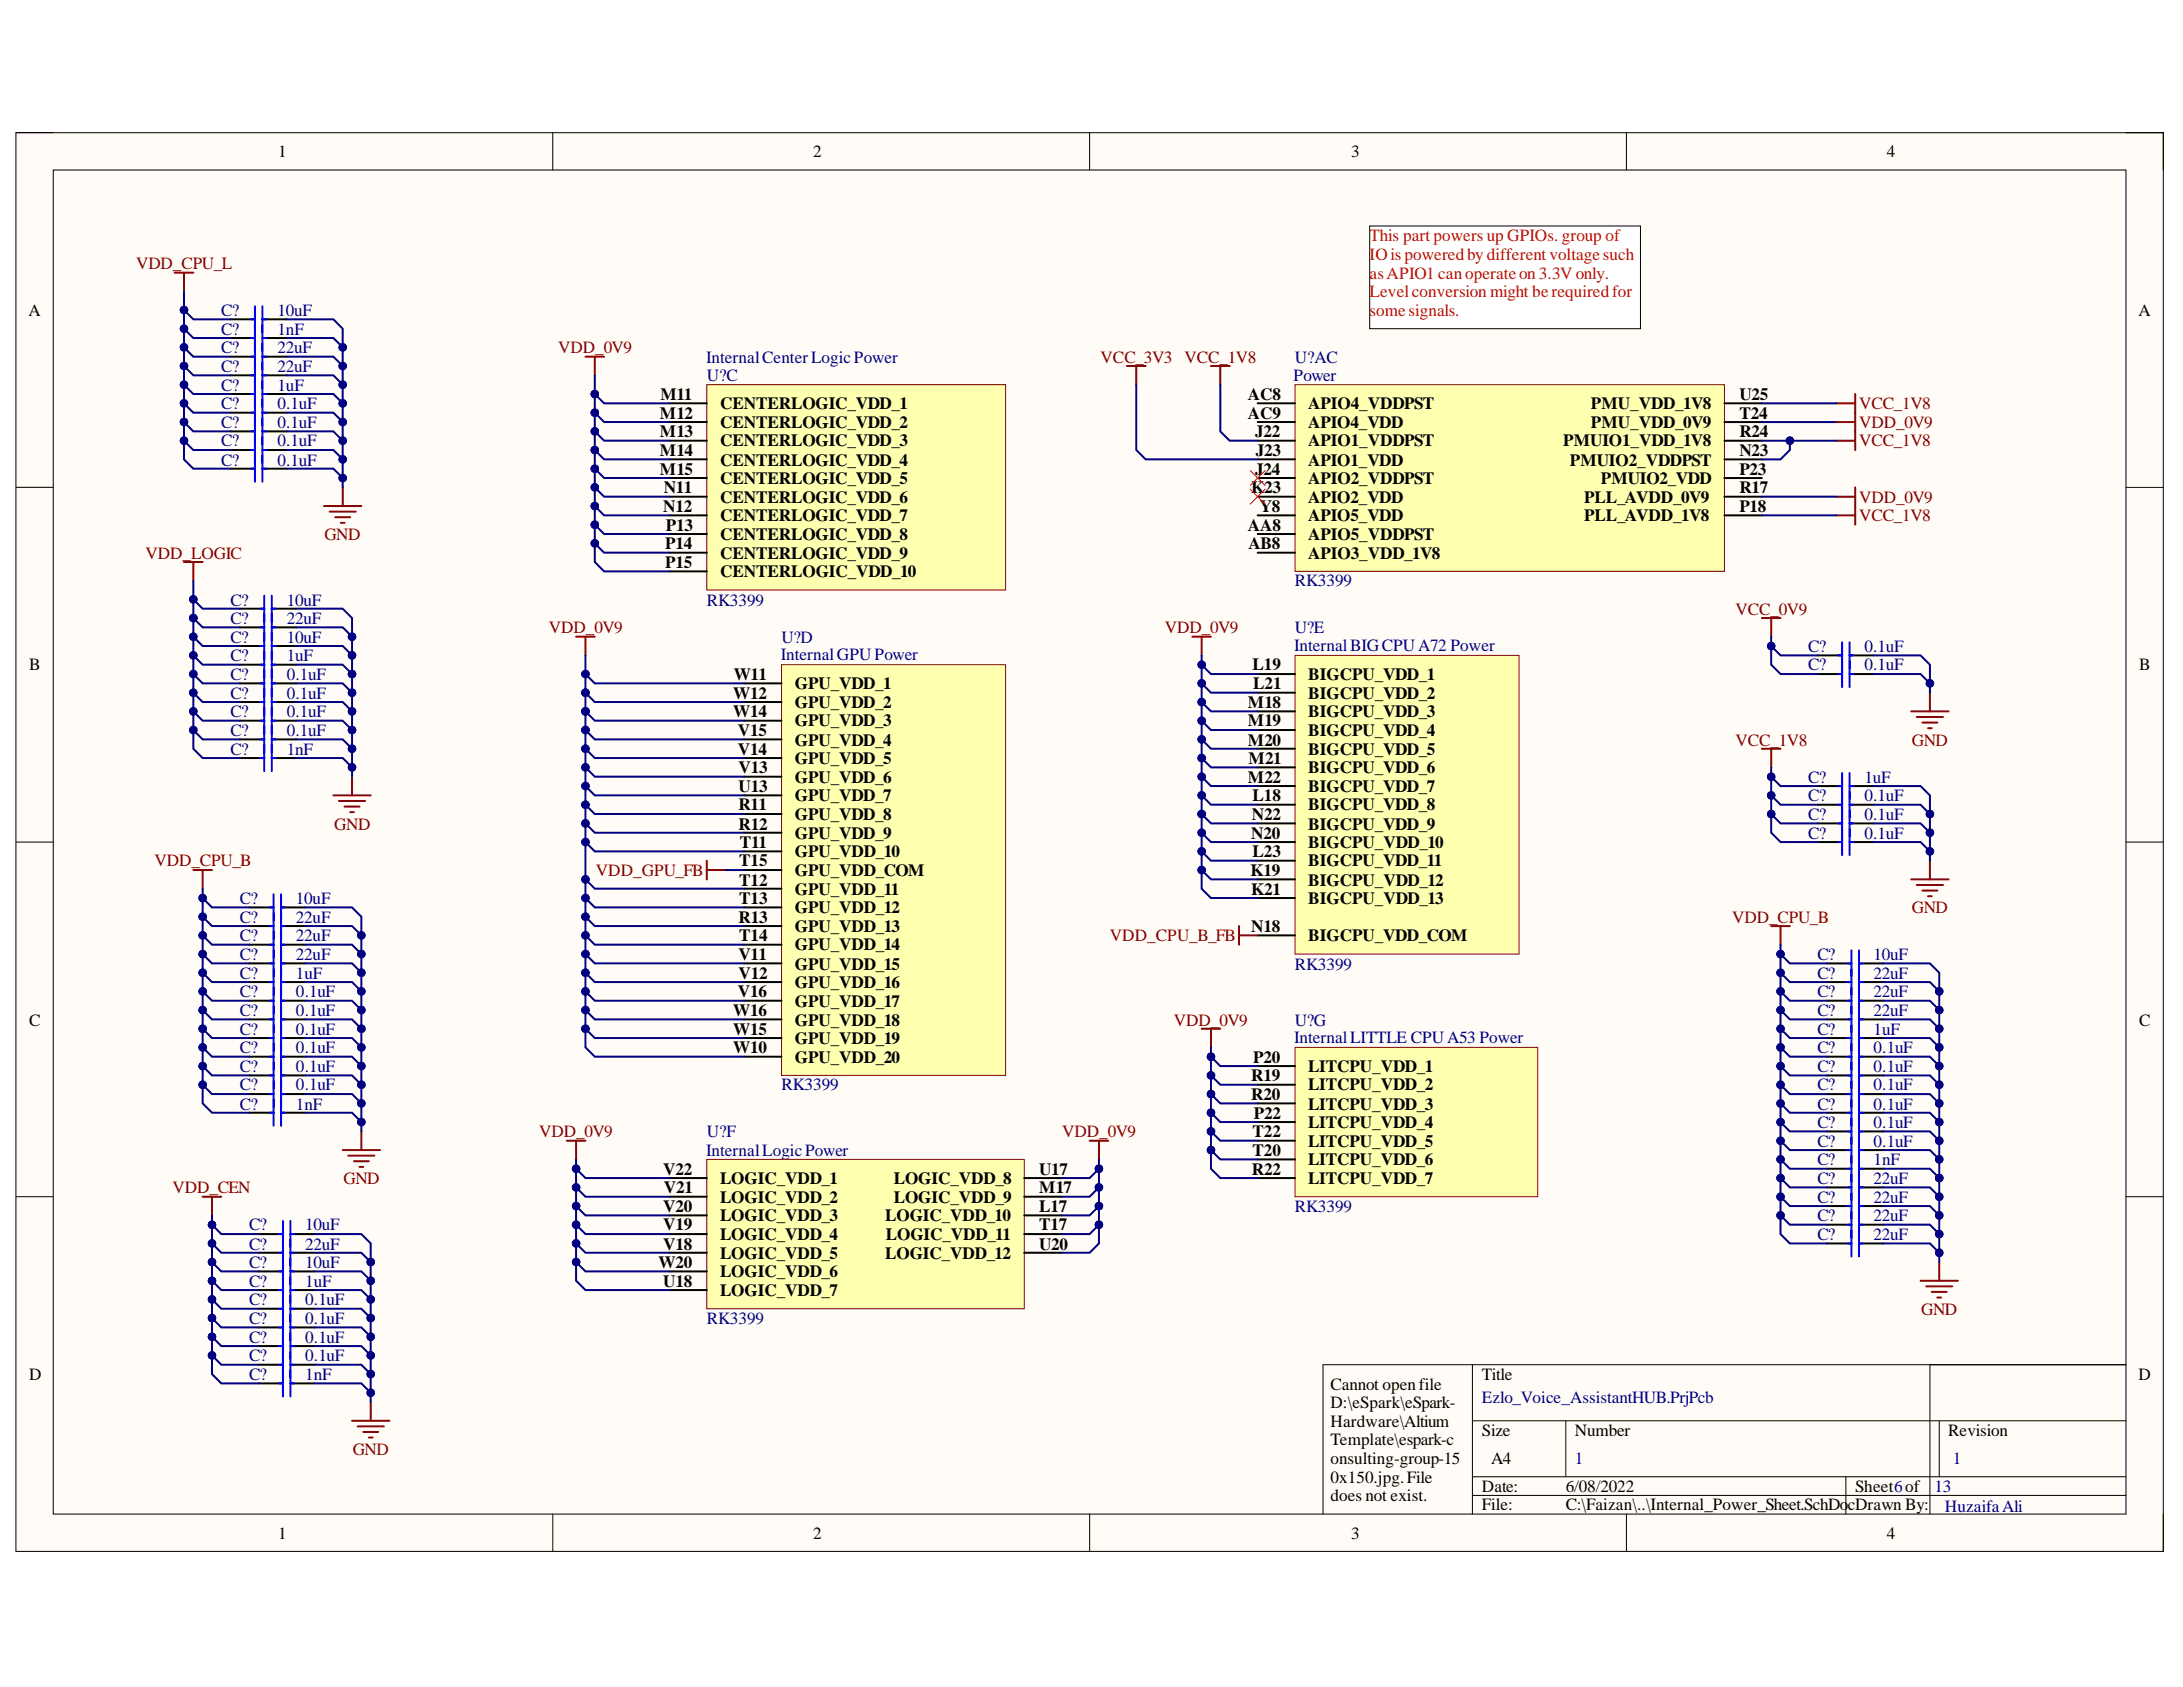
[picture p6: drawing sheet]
<svg xmlns="http://www.w3.org/2000/svg" width="279mm" height="216mm" viewBox="0 0 279 216" stroke-linecap="round" stroke-linejoin="round" font-family="sans-serif">
<defs><g id="words">
<g font-size="2.2">
<text x="35.6" y="20.1">1</text>
<text x="104.1" y="20.1">2</text>
<text x="172.9" y="20.1">3</text>
<text x="241.5" y="20.1">4</text>
<text x="3.6" y="40.4">A</text>
<text x="273.7" y="40.4">A</text>
<text x="84.5" y="53.6">M12</text>
<text x="84.6" y="51.2">M11</text>
<text x="92.2" y="52.4">CENTERLOGIC_VDD_1</text>
<text x="159.7" y="51.2">AC8</text>
<text x="159.7" y="53.6">AC9</text>
<text x="167.4" y="52.4">APIO4_VDDPST</text>
<text x="203.6" y="52.4">PMU_VDD_1V8</text>
<text x="222.6" y="51.2">U25</text>
<text x="222.6" y="53.6">T24</text>
<text x="84.5" y="55.9">M13</text>
<text x="84.5" y="58.3">M14</text>
<text x="92.2" y="54.8">CENTERLOGIC_VDD_2</text>
<text x="92.2" y="57.1">CENTERLOGIC_VDD_3</text>
<text x="92.2" y="59.6">CENTERLOGIC_VDD_4</text>
<text x="160.7" y="55.9">J22</text>
<text x="160.7" y="58.3">J23</text>
<text x="167.4" y="54.8">APIO4_VDD</text>
<text x="167.4" y="57.1">APIO1_VDDPST</text>
<text x="167.4" y="59.6">APIO1_VDD</text>
<text x="200.1" y="57.1">PMUIO1_VDD_1V8</text>
<text x="200.9" y="59.6">PMUIO2_VDDPST</text>
<text x="203.6" y="54.8">PMU_VDD_0V9</text>
<text x="222.6" y="55.9">R24</text>
<text x="222.6" y="58.3">N23</text>
<text x="84.5" y="60.8">M15</text>
<text x="84.9" y="65.5">N12</text>
<text x="85" y="63.1">N11</text>
<text x="92.2" y="62">CENTERLOGIC_VDD_5</text>
<text x="92.2" y="64.3">CENTERLOGIC_VDD_6</text>
<text x="160.1" y="63.1">K23</text>
<text x="160.7" y="60.8">J24</text>
<text x="161.2" y="65.5">Y8</text>
<text x="167.4" y="62">APIO2_VDDPST</text>
<text x="167.4" y="64.3">APIO2_VDD</text>
<text x="202.8" y="64.3">PLL_AVDD_0V9</text>
<text x="204.9" y="62">PMUIO2_VDD</text>
<text x="222.6" y="60.8">P23</text>
<text x="222.6" y="63.1">R17</text>
<text x="222.6" y="65.5">P18</text>
<text x="85.1" y="70.3">P14</text>
<text x="85.2" y="68">P13</text>
<text x="92.2" y="66.7">CENTERLOGIC_VDD_7</text>
<text x="92.2" y="69.1">CENTERLOGIC_VDD_8</text>
<text x="92.2" y="71.5">CENTERLOGIC_VDD_9</text>
<text x="159.7" y="68">AA8</text>
<text x="159.8" y="70.3">AB8</text>
<text x="167.4" y="66.7">APIO5_VDD</text>
<text x="167.4" y="69.1">APIO5_VDDPST</text>
<text x="167.4" y="71.5">APIO3_VDD_1V8</text>
<text x="202.8" y="66.7">PLL_AVDD_1V8</text>
<text x="85.1" y="72.7">P15</text>
<text x="92.2" y="73.9">CENTERLOGIC_VDD_10</text>
<text x="3.7" y="85.8">B</text>
<text x="93.9" y="89.4">W12</text>
<text x="93.9" y="87.1">W11</text>
<text x="101.7" y="88.2">GPU_VDD_1</text>
<text x="160.3" y="85.8">L19</text>
<text x="160.4" y="88.2">L21</text>
<text x="167.4" y="87.1">BIGCPU_VDD_1</text>
<text x="167.4" y="89.4">BIGCPU_VDD_2</text>
<text x="273.8" y="85.8">B</text>
<text x="93.9" y="91.8">W14</text>
<text x="94.4" y="94.2">V15</text>
<text x="101.7" y="90.6">GPU_VDD_2</text>
<text x="101.7" y="93">GPU_VDD_3</text>
<text x="101.7" y="95.4">GPU_VDD_4</text>
<text x="159.7" y="90.6">M18</text>
<text x="159.7" y="93">M19</text>
<text x="159.7" y="95.4">M20</text>
<text x="167.4" y="91.8">BIGCPU_VDD_3</text>
<text x="167.4" y="94.2">BIGCPU_VDD_4</text>
<text x="94.4" y="96.6">V14</text>
<text x="94.5" y="99">V13</text>
<text x="94.5" y="101.3">U13</text>
<text x="101.7" y="97.8">GPU_VDD_5</text>
<text x="101.7" y="100.2">GPU_VDD_6</text>
<text x="159.7" y="100.2">M22</text>
<text x="159.8" y="97.8">M21</text>
<text x="167.4" y="96.6">BIGCPU_VDD_5</text>
<text x="167.4" y="99">BIGCPU_VDD_6</text>
<text x="167.4" y="101.3">BIGCPU_VDD_7</text>
<text x="94.5" y="103.7">R11</text>
<text x="94.5" y="106.2">R12</text>
<text x="101.7" y="102.5">GPU_VDD_7</text>
<text x="101.7" y="105">GPU_VDD_8</text>
<text x="101.7" y="107.3">GPU_VDD_9</text>
<text x="160.1" y="107.3">N20</text>
<text x="160.2" y="105">N22</text>
<text x="160.3" y="102.5">L18</text>
<text x="167.4" y="103.7">BIGCPU_VDD_8</text>
<text x="167.4" y="106.2">BIGCPU_VDD_9</text>
<text x="94.6" y="110.9">T15</text>
<text x="94.6" y="113.3">T12</text>
<text x="94.7" y="108.5">T11</text>
<text x="101.7" y="109.7">GPU_VDD_10</text>
<text x="101.7" y="112.1">GPU_VDD_COM</text>
<text x="160.1" y="112.1">K19</text>
<text x="160.3" y="109.7">L23</text>
<text x="167.4" y="108.5">BIGCPU_VDD_10</text>
<text x="167.4" y="110.9">BIGCPU_VDD_11</text>
<text x="167.4" y="113.3">BIGCPU_VDD_12</text>
<text x="94.5" y="118.1">R13</text>
<text x="94.6" y="115.7">T13</text>
<text x="101.7" y="114.5">GPU_VDD_11</text>
<text x="101.7" y="116.9">GPU_VDD_12</text>
<text x="101.7" y="119.3">GPU_VDD_13</text>
<text x="160.1" y="114.5">K21</text>
<text x="160.1" y="119.3">N18</text>
<text x="167.4" y="115.7">BIGCPU_VDD_13</text>
<text x="94.5" y="122.9">V11</text>
<text x="94.5" y="125.3">V12</text>
<text x="94.6" y="120.4">T14</text>
<text x="101.7" y="121.6">GPU_VDD_14</text>
<text x="101.7" y="124.1">GPU_VDD_15</text>
<text x="167.4" y="120.4">BIGCPU_VDD_COM</text>
<text x="3.7" y="131.3">C</text>
<text x="93.9" y="130">W16</text>
<text x="94.4" y="127.6">V16</text>
<text x="101.7" y="126.4">GPU_VDD_16</text>
<text x="101.7" y="128.8">GPU_VDD_17</text>
<text x="101.7" y="131.3">GPU_VDD_18</text>
<text x="273.8" y="131.3">C</text>
<text x="93.9" y="132.4">W15</text>
<text x="93.9" y="134.8">W10</text>
<text x="101.7" y="133.6">GPU_VDD_19</text>
<text x="101.7" y="136">GPU_VDD_20</text>
<text x="160.4" y="136">P20</text>
<text x="167.4" y="137.2">LITCPU_VDD_1</text>
<text x="160.1" y="138.4">R19</text>
<text x="160.1" y="140.8">R20</text>
<text x="160.5" y="143.2">P22</text>
<text x="167.4" y="139.5">LITCPU_VDD_2</text>
<text x="167.4" y="142">LITCPU_VDD_3</text>
<text x="160.3" y="145.5">T22</text>
<text x="160.3" y="147.9">T20</text>
<text x="167.4" y="144.4">LITCPU_VDD_4</text>
<text x="167.4" y="146.7">LITCPU_VDD_5</text>
<text x="167.4" y="149.1">LITCPU_VDD_6</text>
<text x="84.9" y="150.4">V22</text>
<text x="84.9" y="155.1">V20</text>
<text x="85" y="152.7">V21</text>
<text x="92.2" y="151.5">LOGIC_VDD_1</text>
<text x="92.2" y="153.9">LOGIC_VDD_2</text>
<text x="114.4" y="151.5">LOGIC_VDD_8</text>
<text x="114.4" y="153.9">LOGIC_VDD_9</text>
<text x="133" y="150.4">U17</text>
<text x="133" y="152.7">M17</text>
<text x="133" y="155.1">L17</text>
<text x="160.2" y="150.4">R22</text>
<text x="167.4" y="151.5">LITCPU_VDD_7</text>
<text x="84.9" y="157.5">V19</text>
<text x="84.9" y="159.9">V18</text>
<text x="92.2" y="156.3">LOGIC_VDD_3</text>
<text x="92.2" y="158.7">LOGIC_VDD_4</text>
<text x="92.2" y="161.1">LOGIC_VDD_5</text>
<text x="113.3" y="156.3">LOGIC_VDD_10</text>
<text x="113.3" y="161.1">LOGIC_VDD_12</text>
<text x="113.4" y="158.7">LOGIC_VDD_11</text>
<text x="133" y="157.5">T17</text>
<text x="133" y="159.9">U20</text>
<text x="84.3" y="162.3">W20</text>
<text x="84.9" y="164.7">U18</text>
<text x="92.2" y="163.5">LOGIC_VDD_6</text>
<text x="92.2" y="165.8">LOGIC_VDD_7</text>
<text x="3.7" y="176.7">D</text>
<text x="170.3" y="177.8">Cannot openfile</text>
<text x="189.7" y="176.7">Title</text>
<text x="273.7" y="176.7">D</text>
<text x="170.3" y="180.2">D:\eSpark\eSpark-</text>
<text x="170.3" y="182.6">Hardware\Altium</text>
<text x="170.3" y="184.9">Template\espark-c</text>
<text x="189.7" y="183.8">Size</text>
<text x="201.6" y="183.8">Number</text>
<text x="249.4" y="183.8">Revision</text>
<text x="170.3" y="187.4">onsulting-group-15</text>
<text x="170.3" y="189.8">0x150.jpg.File</text>
<text x="189.7" y="190.9">Date:</text>
<text x="190.8" y="187.4">A4</text>
<text x="200.4" y="190.9">6/08/2022</text>
<text x="237.4" y="190.9">Sheet6of</text>
<text x="35.6" y="196.9">1</text>
<text x="104.1" y="196.9">2</text>
<text x="170.3" y="192.1">does not exist.</text>
<text x="172.9" y="196.9">3</text>
<text x="189.7" y="193.3">File:</text>
<text x="200.4" y="193.3">C:\Faizan\..\Internal_Power_Sheet.SchDo</text>
<text x="236.5" y="193.3">cDrawn By:</text>
<text x="241.5" y="196.9">4</text>
</g>
<g font-size="2.2" fill="#800000">
<text x="17.4" y="34.5">VDD_CPU_L</text>
<text x="71.4" y="45.2">VDD_0V9</text>
<text x="140.9" y="46.4">VCC_3V3</text>
<text x="151.6" y="46.4">VCC_1V8</text>
<text x="237.9" y="52.4">VCC_1V8</text>
<text x="237.9" y="57.1">VCC_1V8</text>
<text x="237.9" y="54.8">VDD_0V9</text>
<text x="237.9" y="64.3">VDD_0V9</text>
<text x="18.6" y="71.5">VDD_LOGIC</text>
<text x="41.5" y="69.1">GND</text>
<text x="237.9" y="66.7">VCC_1V8</text>
<text x="70.3" y="81.1">VDD_0V9</text>
<text x="149.1" y="81.1">VDD_0V9</text>
<text x="222.1" y="78.7">VCC_0V9</text>
<text x="222.1" y="95.4">VCC_1V8</text>
<text x="244.7" y="95.4">GND</text>
<text x="42.8" y="106.2">GND</text>
<text x="19.8" y="110.9">VDD_CPU_B</text>
<text x="76.3" y="112.1">VDD_GPU_FB</text>
<text x="221.7" y="118.1">VDD_CPU_B</text>
<text x="244.7" y="116.9">GND</text>
<text x="142.1" y="120.4">VDD_CPU_B_FB</text>
<text x="150.3" y="131.3">VDD_0V9</text>
<text x="69" y="145.5">VDD_0V9</text>
<text x="136" y="145.5">VDD_0V9</text>
<text x="22.1" y="152.7">VDD_CEN</text>
<text x="44" y="151.5">GND</text>
<text x="245.9" y="168.3">GND</text>
<text x="45.2" y="186.2">GND</text>
</g>
<g font-size="2.2" fill="#f00">
<text x="175.3" y="30.8">This part powers up GPIOs. group of</text>
<text x="175.3" y="33.3">IOis poweredby different voltagesuch</text>
<text x="175.3" y="35.7">asAPIO1 canoperateon 3.3V only.</text>
<text x="175.3" y="38">Levelconversion might berequiredfor</text>
<text x="175.3" y="40.4">somesignals.</text>
</g>
<g font-size="2.2" fill="#000080">
<text x="28.3" y="40.4">C?</text>
<text x="35.5" y="40.4">10uF</text>
<text x="28.3" y="42.8">C?</text>
<text x="28.3" y="45.2">C?</text>
<text x="28.3" y="47.6">C?</text>
<text x="35.5" y="42.8">1nF</text>
<text x="35.5" y="45.2">22uF</text>
<text x="35.5" y="47.6">22uF</text>
<text x="90.4" y="46.4">InternalCenterLogicPower</text>
<text x="165.7" y="46.4">U?AC</text>
<text x="28.3" y="50">C?</text>
<text x="28.3" y="52.4">C?</text>
<text x="35.5" y="50">1uF</text>
<text x="35.5" y="52.4">0.1uF</text>
<text x="90.5" y="48.8">U?C</text>
<text x="165.6" y="48.8">Power</text>
<text x="28.3" y="54.8">C?</text>
<text x="28.3" y="57.1">C?</text>
<text x="28.3" y="59.6">C?</text>
<text x="35.5" y="54.8">0.1uF</text>
<text x="35.5" y="57.1">0.1uF</text>
<text x="35.5" y="59.6">0.1uF</text>
<text x="29.5" y="77.5">C?</text>
<text x="36.7" y="77.5">10uF</text>
<text x="90.5" y="77.5">RK3399</text>
<text x="165.7" y="75.1">RK3399</text>
<text x="29.5" y="79.9">C?</text>
<text x="29.5" y="82.2">C?</text>
<text x="36.7" y="79.9">22uF</text>
<text x="36.7" y="82.2">10uF</text>
<text x="100" y="82.2">U?D</text>
<text x="165.6" y="83.3">InternalBIGCPUA72 Power</text>
<text x="165.7" y="81.1">U?E</text>
<text x="231.4" y="83.4">C?</text>
<text x="238.6" y="83.4">0.1uF</text>
<text x="29.5" y="84.6">C?</text>
<text x="29.5" y="87.1">C?</text>
<text x="29.5" y="89.4">C?</text>
<text x="36.7" y="84.6">1uF</text>
<text x="36.7" y="87.1">0.1uF</text>
<text x="36.7" y="89.4">0.1uF</text>
<text x="99.9" y="84.5">InternalGPUPower</text>
<text x="231.4" y="85.8">C?</text>
<text x="238.6" y="85.8">0.1uF</text>
<text x="29.5" y="91.8">C?</text>
<text x="29.5" y="94.2">C?</text>
<text x="36.7" y="91.8">0.1uF</text>
<text x="36.7" y="94.2">0.1uF</text>
<text x="29.5" y="96.6">C?</text>
<text x="36.7" y="96.6">1nF</text>
<text x="231.4" y="100.2">C?</text>
<text x="238.6" y="100.2">1uF</text>
<text x="231.4" y="105">C?</text>
<text x="231.4" y="107.3">C?</text>
<text x="231.4" y="102.5">C?</text>
<text x="238.6" y="105">0.1uF</text>
<text x="238.6" y="107.3">0.1uF</text>
<text x="238.6" y="102.5">0.1uF</text>
<text x="30.7" y="118.1">C?</text>
<text x="30.7" y="115.7">C?</text>
<text x="37.9" y="118.1">22uF</text>
<text x="37.9" y="115.7">10uF</text>
<text x="30.7" y="125.3">C?</text>
<text x="30.7" y="120.4">C?</text>
<text x="30.7" y="122.9">C?</text>
<text x="37.9" y="125.3">1uF</text>
<text x="37.9" y="120.4">22uF</text>
<text x="37.9" y="122.9">22uF</text>
<text x="165.7" y="124.1">RK3399</text>
<text x="232.6" y="125.3">C?</text>
<text x="232.6" y="122.9">C?</text>
<text x="239.8" y="125.3">22uF</text>
<text x="239.8" y="122.9">10uF</text>
<text x="30.7" y="130">C?</text>
<text x="30.7" y="127.6">C?</text>
<text x="37.9" y="130">0.1uF</text>
<text x="37.9" y="127.6">0.1uF</text>
<text x="165.7" y="131.3">U?G</text>
<text x="232.6" y="127.6">C?</text>
<text x="232.6" y="130">C?</text>
<text x="239.8" y="127.6">22uF</text>
<text x="239.8" y="130">22uF</text>
<text x="30.7" y="132.4">C?</text>
<text x="30.7" y="134.8">C?</text>
<text x="30.7" y="137.2">C?</text>
<text x="37.9" y="132.4">0.1uF</text>
<text x="37.9" y="134.8">0.1uF</text>
<text x="37.9" y="137.2">0.1uF</text>
<text x="165.6" y="133.5">InternalLITTLE CPUA53 Power</text>
<text x="232.6" y="137.2">C?</text>
<text x="232.6" y="132.4">C?</text>
<text x="232.6" y="134.8">C?</text>
<text x="239.8" y="137.2">0.1uF</text>
<text x="239.8" y="132.4">1uF</text>
<text x="239.8" y="134.8">0.1uF</text>
<text x="30.7" y="142">C?</text>
<text x="30.7" y="139.5">C?</text>
<text x="37.9" y="142">1nF</text>
<text x="37.9" y="139.5">0.1uF</text>
<text x="100" y="139.5">RK3399</text>
<text x="232.6" y="139.5">C?</text>
<text x="232.6" y="142">C?</text>
<text x="239.8" y="139.5">0.1uF</text>
<text x="239.8" y="142">0.1uF</text>
<text x="90.4" y="147.9">InternalLogicPower</text>
<text x="90.5" y="145.5">U?F</text>
<text x="232.6" y="144.4">C?</text>
<text x="232.6" y="149.1">C?</text>
<text x="232.6" y="146.7">C?</text>
<text x="239.8" y="144.4">0.1uF</text>
<text x="239.8" y="149.1">1nF</text>
<text x="239.8" y="146.7">0.1uF</text>
<text x="165.7" y="155.1">RK3399</text>
<text x="232.6" y="151.5">C?</text>
<text x="232.6" y="153.9">C?</text>
<text x="239.8" y="151.5">22uF</text>
<text x="239.8" y="153.9">22uF</text>
<text x="31.9" y="159.9">C?</text>
<text x="31.9" y="157.5">C?</text>
<text x="39.1" y="159.9">22uF</text>
<text x="39.1" y="157.5">10uF</text>
<text x="232.6" y="156.3">C?</text>
<text x="232.6" y="158.7">C?</text>
<text x="239.8" y="156.3">22uF</text>
<text x="239.8" y="158.7">22uF</text>
<text x="31.9" y="162.3">C?</text>
<text x="31.9" y="164.7">C?</text>
<text x="31.9" y="167">C?</text>
<text x="39.1" y="162.3">10uF</text>
<text x="39.1" y="164.7">1uF</text>
<text x="39.1" y="167">0.1uF</text>
<text x="31.9" y="169.5">C?</text>
<text x="31.9" y="171.8">C?</text>
<text x="39.1" y="169.5">0.1uF</text>
<text x="39.1" y="171.8">0.1uF</text>
<text x="90.5" y="169.5">RK3399</text>
<text x="31.9" y="174.2">C?</text>
<text x="31.9" y="176.7">C?</text>
<text x="39.1" y="174.2">0.1uF</text>
<text x="39.1" y="176.7">1nF</text>
<text x="189.7" y="179.6">Ezlo_Voice_AssistantHUB.PrjPcb</text>
<text x="201.6" y="187.4">1</text>
<text x="247.6" y="190.9">13</text>
<text x="249.9" y="187.4">1</text>
<text x="248.9" y="193.6">Huzaifa Ali</text>
</g>
</g></defs>
<path d="M2 17h274.9v181.5h-274.9z" fill-rule="evenodd" fill="#fffcf8"/>
<path d="M2 17h274.9v181.5h-274.9z" fill="none" stroke="#000" stroke-width=".13"/>
<path d="M6.8 21.8h265.3v172h-265.3z" fill-rule="evenodd" fill="#fffcf8"/>
<g fill="none" stroke="#000" stroke-width=".13">
<path d="M2 17h4.8M70.7 17v4.8M139.5 17v4.8M208.2 17v4.8M272.1 17h4.8v4.8M6.8 21.8h265.3v172h-265.3zM2 62.4h4.8M272.1 62.4h4.8M2 107.8h4.8M272.1 107.8h4.8M2 153.2h4.8M272.1 153.2h4.8"/>
<path d="M188.5 174.7v19.1M247 174.7v19.1M272.1 174.7h-102.8v19.1M70.8 193.8v4.7M139.5 193.8v4.7M188.5 181.8h83.6M188.5 189h83.6M188.5 191.4h83.6M200.4 181.8v7.2M208.2 193.8v4.7M236.2 189v4.8M248.2 181.8v7.2"/>
<path d="M276.9 193.8v4.7"/>
</g>
<path d="M90.5 49.2h38.2v26.3h-38.2z" fill-rule="evenodd" fill="#ffffb0"/>
<path d="M90.5 49.2h38.2v26.3h-38.2z" fill="none" stroke="#800000" stroke-width=".13"/>
<path d="M85.7 51.6h4.8M85.7 54h4.8M85.7 56.4h4.8M85.7 58.8h4.8M85.7 61.2h4.8M85.7 63.6h4.8M85.7 66h4.8M85.7 68.3h4.8M85.7 70.7h4.8M85.7 73.1h4.8" fill="none" stroke="#000" stroke-width=".25"/>
<path d="M100 85.1h28.7v52.5h-28.7z" fill-rule="evenodd" fill="#ffffb0"/>
<path d="M100 85.1h28.7v52.5h-28.7z" fill="none" stroke="#800000" stroke-width=".13"/>
<g fill="none" stroke="#000" stroke-width=".25">
<path d="M95.2 87.5h4.8M95.2 89.8h4.8M95.2 92.2h4.8M95.2 94.6h4.8M95.2 97h4.8M95.2 99.4h4.8M95.2 101.8h4.8M95.2 104.2h4.8M95.2 106.6h4.8M95.2 109h4.8M95.2 111.3h4.8M95.2 113.7h4.8"/>
<path d="M95.2 116.1h4.8M95.2 118.5h4.8M95.2 120.9h4.8M95.2 123.3h4.8M95.2 125.7h4.8M95.2 128.1h4.8M95.2 130.5h4.8M95.2 132.8h4.8M95.2 135.2h4.8"/>
</g>
<path d="M165.8 83.9h28.6v38.2h-28.6z" fill-rule="evenodd" fill="#ffffb0"/>
<path d="M165.8 83.9h28.6v38.2h-28.6z" fill="none" stroke="#800000" stroke-width=".13"/>
<g fill="none" stroke="#000" stroke-width=".25">
<path d="M161 86.3h4.7M161 88.7h4.7M161 91h4.7M161 93.4h4.7M161 95.8h4.7M161 98.2h4.7M161 100.6h4.7M161 103h4.7M161 105.4h4.7M161 107.8h4.7M161 110.2h4.7M161 112.5h4.7"/>
<path d="M161 114.9h4.7M161 119.7h4.7"/>
</g>
<path d="M90.5 148.4h40.6v19.1h-40.6z" fill-rule="evenodd" fill="#ffffb0"/>
<path d="M90.5 148.4h40.6v19.1h-40.6z" fill="none" stroke="#800000" stroke-width=".13"/>
<path d="M85.7 150.8h4.8M85.7 153.2h4.8M85.7 155.5h4.8M85.7 157.9h4.8M131.1 150.8h4.8M131.1 153.2h4.8M131.1 155.5h4.8M131.1 157.9h4.8M85.7 160.3h4.8M85.7 162.7h4.8M85.7 165.1h4.8M131.1 160.3h4.8" fill="none" stroke="#000" stroke-width=".25"/>
<path d="M165.8 134h31v19.2h-31z" fill-rule="evenodd" fill="#ffffb0"/>
<path d="M165.8 134h31v19.2h-31z" fill="none" stroke="#800000" stroke-width=".13"/>
<path d="M161 136.4h4.7M161 138.8h4.7M161 141.2h4.7M161 143.6h4.7M161 146h4.7M161 148.4h4.7M161 150.8h4.7" fill="none" stroke="#000" stroke-width=".25"/>
<path d="M165.8 49.2h54.9v23.9h-54.9z" fill-rule="evenodd" fill="#ffffb0"/>
<path d="M165.8 49.2h54.9v23.9h-54.9z" fill="none" stroke="#800000" stroke-width=".13"/>
<g fill="none" stroke="#000" stroke-width=".25">
<path d="M29.5 40.9h3.1M29.5 43.3h3.1M29.5 45.6h3.1M29.5 48h3.1M29.5 50.4h3.1M29.5 52.8h3.1M29.5 55.2h3.1M29.5 57.6h3.1M29.5 60h3.1M33.6 40.9h3.1M33.6 43.3h3.1M33.6 45.6h3.1"/>
<path d="M33.6 48h3.1M33.6 50.4h3.1M33.6 52.8h3.1M33.6 55.2h3.1M33.6 57.6h3.1M33.6 60h3.1M161 51.6h4.7M161 54h4.7M161 56.4h4.7M161 58.8h4.7M220.7 51.6h4.8M220.7 54h4.8"/>
<path d="M220.7 56.4h4.8M220.7 58.8h4.8M30.7 77.9h3.1M34.8 77.9h3.1M161 61.2h4.7M161 63.6h4.7M161 66h4.7M161 68.3h4.7M161 70.7h4.7M220.7 61.2h4.8M220.7 63.6h4.8M220.7 66h4.8"/>
<path d="M30.7 80.3h3.1M30.7 82.7h3.1M30.7 85.1h3.1M30.7 87.5h3.1M30.7 89.8h3.1M30.7 92.2h3.1M30.7 94.6h3.1M30.7 97h3.1M34.8 80.3h3.1M34.8 82.7h3.1M34.8 85.1h3.1M34.8 87.5h3.1"/>
<path d="M34.8 89.8h3.1M34.8 92.2h3.1M34.8 94.6h3.1M34.8 97h3.1M232.7 86.3h3.1M232.7 83.9h3.1M236.7 86.3h3.1M236.7 83.9h3.1M31.9 118.5h3.1M31.9 116.1h3.1M36 118.5h3.1M36 116.1h3.1"/>
<path d="M232.7 105.4h3.1M232.7 107.8h3.1M232.7 100.6h3.1M232.7 103h3.1M236.7 105.4h3.1M236.7 107.8h3.1M236.7 100.6h3.1M236.7 103h3.1M31.9 130.5h3.1M31.9 132.8h3.1M31.9 135.2h3.1M31.9 137.6h3.1"/>
<path d="M31.9 125.7h3.1M31.9 120.9h3.1M31.9 123.3h3.1M31.9 128.1h3.1M36 130.5h3.1M36 132.8h3.1M36 135.2h3.1M36 137.6h3.1M36 125.7h3.1M36 120.9h3.1M36 123.3h3.1M36 128.1h3.1"/>
<path d="M233.9 130.5h3.1M233.9 132.8h3.1M233.9 135.2h3.1M233.9 137.6h3.1M233.9 125.7h3.1M233.9 123.3h3.1M233.9 128.1h3.1M237.9 130.5h3.1M237.9 132.8h3.1M237.9 135.2h3.1M237.9 137.6h3.1M237.9 125.7h3.1"/>
<path d="M237.9 123.3h3.1M237.9 128.1h3.1M31.9 142.4h3.1M31.9 140h3.1M33.1 157.9h3.1M36 142.4h3.1M36 140h3.1M37.2 157.9h3.1M233.9 142.4h3.1M233.9 140h3.1M233.9 144.8h3.1M233.9 149.6h3.1"/>
<path d="M233.9 147.2h3.1M233.9 152h3.1M233.9 154.3h3.1M233.9 156.7h3.1M233.9 159.1h3.1M237.9 142.4h3.1M237.9 140h3.1M237.9 144.8h3.1M237.9 149.6h3.1M237.9 147.2h3.1M237.9 152h3.1M237.9 154.3h3.1"/>
<path d="M237.9 156.7h3.1M237.9 159.1h3.1M33.1 160.3h3.1M33.1 162.7h3.1M33.1 165.1h3.1M33.1 167.5h3.1M33.1 169.9h3.1M33.1 172.3h3.1M33.1 174.7h3.1M33.1 177h3.1M37.2 160.3h3.1M37.2 162.7h3.1"/>
<path d="M37.2 165.1h3.1M37.2 167.5h3.1M37.2 169.9h3.1M37.2 172.3h3.1M37.2 174.7h3.1M37.2 177h3.1"/>
</g>
<g fill="none" stroke="#800000" stroke-width=".25">
<path d="M22.4 34.9h2.3M23.5 34.9v2.4M74.9 45.6h2.4M76.1 45.6v2.4M235.1 51.6h2.3M235.1 56.4h2.3M237.4 50.4v2.4M237.4 55.2v2.4M23.5 71.9h2.4M24.7 71.9v2.4M41.5 64.8h4.8M42.2 65.5h3.3"/>
<path d="M42.9 66.2h1.9M43.6 66.9h.5M43.9 62.4v2.4M225.5 79.1h2.4M226.7 79.1v2.4M235.1 66h2.3M235.1 63.6h2.3M237.4 62.4v4.7M45.1 99.4v2.4M73.7 81.5h2.4M74.9 81.5v2.4M152.6 81.5h2.4"/>
<path d="M153.8 81.5v2.4M225.5 95.8h2.4M226.7 95.8v2.4M244.6 91h4.8M245.3 91.8h3.4M246 92.5h2M246.8 93.2h.4M247 88.7v2.3M24.7 111.3h2.4M25.9 111.3v2.4M42.7 101.8h4.7M43.4 102.5h3.3"/>
<path d="M44.1 103.2h1.9M44.8 103.9h.5M90.5 110.2v2.3M90.5 111.3h2.4M158.6 118.5v2.4M158.6 119.7h2.4M226.7 118.5h2.4M227.9 118.5v2.4M244.6 112.5h4.8M245.3 113.3h3.4M246 114h2M246.8 114.7h.4"/>
<path d="M247 110.2v2.3M153.8 131.7h2.4M155 131.7v2.3M25.9 153.2h2.4M27.1 153.2v2.3M43.9 147.2h4.7M44.6 147.9h3.3M45.3 148.6h1.9M46 149.3h.5M46.3 144.8v2.4M72.5 146h2.4M73.7 146v2.4"/>
<path d="M139.5 146h2.3M140.7 146v2.4M47.4 179.4v2.4M245.8 163.9h4.8M246.5 164.6h3.4M247.2 165.3h2M248 166.1h.4M248.2 161.5v2.4M45.1 181.8h4.7M45.8 182.5h3.3M46.5 183.3h1.9M47.2 184h.5"/>
</g>
<g fill="none" stroke="#00f" stroke-width=".25">
<path d="M32.6 39.2v22.5M33.6 39.2v22.5M32.2 40.9h.4M32.2 43.3h.4M32.2 45.6h.4M32.2 48h.4M32.2 50.4h.4M32.2 52.8h.4M32.2 55.2h.4M32.2 57.6h.4M32.2 60h.4M33.6 40.9h.5"/>
<path d="M33.6 43.3h.5M33.6 45.6h.5M33.6 48h.5M33.6 50.4h.5M33.6 52.8h.5M33.6 55.2h.5M33.6 57.6h.5M33.6 60h.5M33.3 77.9h.5M33.8 76.2v22.5M34.8 76.2v22.5M34.8 77.9h.5"/>
<path d="M33.3 80.3h.5M33.3 82.7h.5M33.3 85.1h.5M33.3 87.5h.5M33.3 89.8h.5M33.3 92.2h.5M33.3 94.6h.5M33.3 97h.5M34.8 80.3h.5M34.8 82.7h.5M34.8 85.1h.5M34.8 87.5h.5"/>
<path d="M34.8 89.8h.5M34.8 92.2h.5M34.8 94.6h.5M34.8 97h.5M235.3 86.3h.5M235.3 83.9h.5M235.8 82.2v5.7M235.8 98.9v10.5M236.7 82.2v5.7M236.7 98.9v10.5M236.7 86.3h.5M236.7 83.9h.5"/>
<path d="M34.5 118.5h.5M34.5 116.1h.5M35 114.5v29.6M36 114.5v29.6M36 118.5h.5M36 116.1h.5M235.3 105.4h.5M235.3 107.8h.5M235.3 100.6h.5M235.3 103h.5M236.7 105.4h.5M236.7 107.8h.5"/>
<path d="M236.7 100.6h.5M236.7 103h.5M34.5 130.5h.5M34.5 132.8h.5M34.5 135.2h.5M34.5 137.6h.5M34.5 125.7h.5M34.5 120.9h.5M34.5 123.3h.5M34.5 128.1h.5M36 130.5h.5M36 132.8h.5"/>
<path d="M36 135.2h.5M36 137.6h.5M36 125.7h.5M36 120.9h.5M36 123.3h.5M36 128.1h.5M236.5 130.5h.5M236.5 132.8h.5M236.5 135.2h.5M236.5 137.6h.5M236.5 125.7h.5M236.5 123.3h.5"/>
<path d="M236.5 128.1h.5M237 121.6v39.2M237.9 130.5h.5M237.9 132.8h.5M237.9 135.2h.5M237.9 137.6h.5M237.9 125.7h.5M237.9 123.3h.5M237.9 128.1h.5M237.9 121.6v39.2M34.5 142.4h.5M34.5 140h.5"/>
<path d="M35.7 157.9h.5M36 142.4h.5M36 140h.5M36.2 156.3v22.4M37.2 156.3v22.4M37.2 157.9h.4M236.5 142.4h.5M236.5 140h.5M236.5 144.8h.5M236.5 149.6h.5M236.5 147.2h.5M236.5 152h.5"/>
<path d="M236.5 154.3h.5M236.5 156.7h.5M236.5 159.1h.5M237.9 142.4h.5M237.9 140h.5M237.9 144.8h.5M237.9 149.6h.5M237.9 147.2h.5M237.9 152h.5M237.9 154.3h.5M237.9 156.7h.5M237.9 159.1h.5"/>
<path d="M35.7 160.3h.5M35.7 162.7h.5M35.7 165.1h.5M35.7 167.5h.5M35.7 169.9h.5M35.7 172.3h.5M35.7 174.7h.5M35.7 177h.5M37.2 160.3h.4M37.2 162.7h.4M37.2 165.1h.4M37.2 167.5h.4"/>
<path d="M37.2 169.9h.4M37.2 172.3h.4M37.2 174.7h.4M37.2 177h.4"/>
</g>
<path d="M155 147.2l1.2 1.2h4.8" fill="none" stroke="#000080" stroke-width=".25"/>
<circle cx="155" cy="147.2" r=".48" fill="#000080"/>
<circle cx="155" cy="147.2" r=".48" fill="none" stroke="#000080" stroke-width=".13"/>
<path d="M155 144.8l1.2 1.2h4.8" fill="none" stroke="#000080" stroke-width=".25"/>
<circle cx="155" cy="144.8" r=".48" fill="#000080"/>
<circle cx="155" cy="144.8" r=".48" fill="none" stroke="#000080" stroke-width=".13"/>
<path d="M155 142.4l1.2 1.2h4.8" fill="none" stroke="#000080" stroke-width=".25"/>
<circle cx="155" cy="142.4" r=".48" fill="#000080"/>
<circle cx="155" cy="142.4" r=".48" fill="none" stroke="#000080" stroke-width=".13"/>
<path d="M155 140l1.2 1.2h4.8" fill="none" stroke="#000080" stroke-width=".25"/>
<circle cx="155" cy="140" r=".48" fill="#000080"/>
<circle cx="155" cy="140" r=".48" fill="none" stroke="#000080" stroke-width=".13"/>
<path d="M155 137.6l1.2 1.2h4.8" fill="none" stroke="#000080" stroke-width=".25"/>
<circle cx="155" cy="137.6" r=".48" fill="#000080"/>
<circle cx="155" cy="137.6" r=".48" fill="none" stroke="#000080" stroke-width=".13"/>
<path d="M155 135.2v14.4l1.2 1.2h4.8" fill="none" stroke="#000080" stroke-width=".25"/>
<circle cx="155" cy="147.2" r=".48" fill="#000080"/>
<circle cx="155" cy="147.2" r=".48" fill="none" stroke="#000080" stroke-width=".13"/>
<circle cx="155" cy="144.8" r=".48" fill="#000080"/>
<circle cx="155" cy="144.8" r=".48" fill="none" stroke="#000080" stroke-width=".13"/>
<circle cx="155" cy="142.4" r=".48" fill="#000080"/>
<circle cx="155" cy="142.4" r=".48" fill="none" stroke="#000080" stroke-width=".13"/>
<circle cx="155" cy="140" r=".48" fill="#000080"/>
<circle cx="155" cy="140" r=".48" fill="none" stroke="#000080" stroke-width=".13"/>
<circle cx="155" cy="137.6" r=".48" fill="#000080"/>
<circle cx="155" cy="137.6" r=".48" fill="none" stroke="#000080" stroke-width=".13"/>
<circle cx="155" cy="135.2" r=".48" fill="#000080"/>
<circle cx="155" cy="135.2" r=".48" fill="none" stroke="#000080" stroke-width=".13"/>
<path d="M155 134v1.2l1.2 1.2h4.8" fill="none" stroke="#000080" stroke-width=".25"/>
<circle cx="155" cy="135.2" r=".48" fill="#000080"/>
<circle cx="155" cy="135.2" r=".48" fill="none" stroke="#000080" stroke-width=".13"/>
<path d="M153.8 111.3l1.2 1.2h6" fill="none" stroke="#000080" stroke-width=".25"/>
<circle cx="153.8" cy="111.3" r=".48" fill="#000080"/>
<circle cx="153.8" cy="111.3" r=".48" fill="none" stroke="#000080" stroke-width=".13"/>
<path d="M153.8 109l1.2 1.2h6" fill="none" stroke="#000080" stroke-width=".25"/>
<circle cx="153.8" cy="109" r=".48" fill="#000080"/>
<circle cx="153.8" cy="109" r=".48" fill="none" stroke="#000080" stroke-width=".13"/>
<path d="M153.8 101.8l1.2 1.2h6" fill="none" stroke="#000080" stroke-width=".25"/>
<circle cx="153.8" cy="101.8" r=".48" fill="#000080"/>
<circle cx="153.8" cy="101.8" r=".48" fill="none" stroke="#000080" stroke-width=".13"/>
<path d="M153.8 106.6l1.2 1.2h6" fill="none" stroke="#000080" stroke-width=".25"/>
<circle cx="153.8" cy="106.6" r=".48" fill="#000080"/>
<circle cx="153.8" cy="106.6" r=".48" fill="none" stroke="#000080" stroke-width=".13"/>
<path d="M153.8 104.2l1.2 1.2h6" fill="none" stroke="#000080" stroke-width=".25"/>
<circle cx="153.8" cy="104.2" r=".48" fill="#000080"/>
<circle cx="153.8" cy="104.2" r=".48" fill="none" stroke="#000080" stroke-width=".13"/>
<path d="M153.8 99.4v4.8" fill="none" stroke="#000080" stroke-width=".25"/>
<circle cx="153.8" cy="104.2" r=".48" fill="#000080"/>
<circle cx="153.8" cy="104.2" r=".48" fill="none" stroke="#000080" stroke-width=".13"/>
<circle cx="153.8" cy="101.8" r=".48" fill="#000080"/>
<circle cx="153.8" cy="101.8" r=".48" fill="none" stroke="#000080" stroke-width=".13"/>
<circle cx="153.8" cy="99.4" r=".48" fill="#000080"/>
<circle cx="153.8" cy="99.4" r=".48" fill="none" stroke="#000080" stroke-width=".13"/>
<path d="M153.8 85.1v14.3l1.2 1.2h6" fill="none" stroke="#000080" stroke-width=".25"/>
<circle cx="153.8" cy="99.4" r=".48" fill="#000080"/>
<circle cx="153.8" cy="99.4" r=".48" fill="none" stroke="#000080" stroke-width=".13"/>
<circle cx="153.8" cy="97" r=".48" fill="#000080"/>
<circle cx="153.8" cy="97" r=".48" fill="none" stroke="#000080" stroke-width=".13"/>
<circle cx="153.8" cy="94.6" r=".48" fill="#000080"/>
<circle cx="153.8" cy="94.6" r=".48" fill="none" stroke="#000080" stroke-width=".13"/>
<circle cx="153.8" cy="92.2" r=".48" fill="#000080"/>
<circle cx="153.8" cy="92.2" r=".48" fill="none" stroke="#000080" stroke-width=".13"/>
<circle cx="153.8" cy="89.8" r=".48" fill="#000080"/>
<circle cx="153.8" cy="89.8" r=".48" fill="none" stroke="#000080" stroke-width=".13"/>
<circle cx="153.8" cy="87.5" r=".48" fill="#000080"/>
<circle cx="153.8" cy="87.5" r=".48" fill="none" stroke="#000080" stroke-width=".13"/>
<circle cx="153.8" cy="85.1" r=".48" fill="#000080"/>
<circle cx="153.8" cy="85.1" r=".48" fill="none" stroke="#000080" stroke-width=".13"/>
<path d="M153.8 97l1.2 1.2h6" fill="none" stroke="#000080" stroke-width=".25"/>
<circle cx="153.8" cy="97" r=".48" fill="#000080"/>
<circle cx="153.8" cy="97" r=".48" fill="none" stroke="#000080" stroke-width=".13"/>
<path d="M153.8 94.6l1.2 1.2h6" fill="none" stroke="#000080" stroke-width=".25"/>
<circle cx="153.8" cy="94.6" r=".48" fill="#000080"/>
<circle cx="153.8" cy="94.6" r=".48" fill="none" stroke="#000080" stroke-width=".13"/>
<path d="M153.8 92.2l1.2 1.2h6" fill="none" stroke="#000080" stroke-width=".25"/>
<circle cx="153.8" cy="92.2" r=".48" fill="#000080"/>
<circle cx="153.8" cy="92.2" r=".48" fill="none" stroke="#000080" stroke-width=".13"/>
<path d="M153.8 89.8l1.2 1.2h6" fill="none" stroke="#000080" stroke-width=".25"/>
<circle cx="153.8" cy="89.8" r=".48" fill="#000080"/>
<circle cx="153.8" cy="89.8" r=".48" fill="none" stroke="#000080" stroke-width=".13"/>
<path d="M153.8 87.5l1.2 1.2h6" fill="none" stroke="#000080" stroke-width=".25"/>
<circle cx="153.8" cy="87.5" r=".48" fill="#000080"/>
<circle cx="153.8" cy="87.5" r=".48" fill="none" stroke="#000080" stroke-width=".13"/>
<path d="M153.8 83.9v1.2l1.2 1.2h6" fill="none" stroke="#000080" stroke-width=".25"/>
<circle cx="153.8" cy="85.1" r=".48" fill="#000080"/>
<circle cx="153.8" cy="85.1" r=".48" fill="none" stroke="#000080" stroke-width=".13"/>
<path d="M76.1 69.5l1.2 1.2h8.4" fill="none" stroke="#000080" stroke-width=".25"/>
<circle cx="76.1" cy="69.5" r=".48" fill="#000080"/>
<circle cx="76.1" cy="69.5" r=".48" fill="none" stroke="#000080" stroke-width=".13"/>
<path d="M76.1 67.1l1.2 1.2h8.4" fill="none" stroke="#000080" stroke-width=".25"/>
<circle cx="76.1" cy="67.1" r=".48" fill="#000080"/>
<circle cx="76.1" cy="67.1" r=".48" fill="none" stroke="#000080" stroke-width=".13"/>
<path d="M76.1 64.8l1.2 1.2h8.4" fill="none" stroke="#000080" stroke-width=".25"/>
<circle cx="76.1" cy="64.8" r=".48" fill="#000080"/>
<circle cx="76.1" cy="64.8" r=".48" fill="none" stroke="#000080" stroke-width=".13"/>
<path d="M76.1 62.4l1.2 1.2h8.4" fill="none" stroke="#000080" stroke-width=".25"/>
<circle cx="76.1" cy="62.4" r=".48" fill="#000080"/>
<circle cx="76.1" cy="62.4" r=".48" fill="none" stroke="#000080" stroke-width=".13"/>
<path d="M76.1 60l1.2 1.2h8.4" fill="none" stroke="#000080" stroke-width=".25"/>
<circle cx="76.1" cy="60" r=".48" fill="#000080"/>
<circle cx="76.1" cy="60" r=".48" fill="none" stroke="#000080" stroke-width=".13"/>
<path d="M76.1 57.6l1.2 1.2h8.4" fill="none" stroke="#000080" stroke-width=".25"/>
<circle cx="76.1" cy="57.6" r=".48" fill="#000080"/>
<circle cx="76.1" cy="57.6" r=".48" fill="none" stroke="#000080" stroke-width=".13"/>
<path d="M76.1 55.2l1.2 1.2h8.4" fill="none" stroke="#000080" stroke-width=".25"/>
<circle cx="76.1" cy="55.2" r=".48" fill="#000080"/>
<circle cx="76.1" cy="55.2" r=".48" fill="none" stroke="#000080" stroke-width=".13"/>
<path d="M76.1 52.8l1.2 1.2h8.4" fill="none" stroke="#000080" stroke-width=".25"/>
<circle cx="76.1" cy="52.8" r=".48" fill="#000080"/>
<circle cx="76.1" cy="52.8" r=".48" fill="none" stroke="#000080" stroke-width=".13"/>
<path d="M76.1 50.4l1.2 1.2h8.4" fill="none" stroke="#000080" stroke-width=".25"/>
<circle cx="76.1" cy="50.4" r=".48" fill="#000080"/>
<circle cx="76.1" cy="50.4" r=".48" fill="none" stroke="#000080" stroke-width=".13"/>
<path d="M76.1 48v23.9l1.2 1.2h8.4" fill="none" stroke="#000080" stroke-width=".25"/>
<circle cx="76.1" cy="69.5" r=".48" fill="#000080"/>
<circle cx="76.1" cy="69.5" r=".48" fill="none" stroke="#000080" stroke-width=".13"/>
<circle cx="76.1" cy="67.1" r=".48" fill="#000080"/>
<circle cx="76.1" cy="67.1" r=".48" fill="none" stroke="#000080" stroke-width=".13"/>
<circle cx="76.1" cy="64.8" r=".48" fill="#000080"/>
<circle cx="76.1" cy="64.8" r=".48" fill="none" stroke="#000080" stroke-width=".13"/>
<circle cx="76.1" cy="62.4" r=".48" fill="#000080"/>
<circle cx="76.1" cy="62.4" r=".48" fill="none" stroke="#000080" stroke-width=".13"/>
<circle cx="76.1" cy="60" r=".48" fill="#000080"/>
<circle cx="76.1" cy="60" r=".48" fill="none" stroke="#000080" stroke-width=".13"/>
<circle cx="76.1" cy="57.6" r=".48" fill="#000080"/>
<circle cx="76.1" cy="57.6" r=".48" fill="none" stroke="#000080" stroke-width=".13"/>
<circle cx="76.1" cy="55.2" r=".48" fill="#000080"/>
<circle cx="76.1" cy="55.2" r=".48" fill="none" stroke="#000080" stroke-width=".13"/>
<circle cx="76.1" cy="52.8" r=".48" fill="#000080"/>
<circle cx="76.1" cy="52.8" r=".48" fill="none" stroke="#000080" stroke-width=".13"/>
<circle cx="76.1" cy="50.4" r=".48" fill="#000080"/>
<circle cx="76.1" cy="50.4" r=".48" fill="none" stroke="#000080" stroke-width=".13"/>
<path d="M74.9 83.9v4.8" fill="none" stroke="#000080" stroke-width=".25"/>
<circle cx="74.9" cy="88.7" r=".48" fill="#000080"/>
<circle cx="74.9" cy="88.7" r=".48" fill="none" stroke="#000080" stroke-width=".13"/>
<circle cx="74.9" cy="86.3" r=".48" fill="#000080"/>
<circle cx="74.9" cy="86.3" r=".48" fill="none" stroke="#000080" stroke-width=".13"/>
<path d="M153.8 104.2v9.5l1.2 1.2h6" fill="none" stroke="#000080" stroke-width=".25"/>
<circle cx="153.8" cy="111.3" r=".48" fill="#000080"/>
<circle cx="153.8" cy="111.3" r=".48" fill="none" stroke="#000080" stroke-width=".13"/>
<circle cx="153.8" cy="109" r=".48" fill="#000080"/>
<circle cx="153.8" cy="109" r=".48" fill="none" stroke="#000080" stroke-width=".13"/>
<circle cx="153.8" cy="106.6" r=".48" fill="#000080"/>
<circle cx="153.8" cy="106.6" r=".48" fill="none" stroke="#000080" stroke-width=".13"/>
<circle cx="153.8" cy="104.2" r=".48" fill="#000080"/>
<circle cx="153.8" cy="104.2" r=".48" fill="none" stroke="#000080" stroke-width=".13"/>
<path d="M74.9 88.7v2.3" fill="none" stroke="#000080" stroke-width=".25"/>
<circle cx="74.9" cy="91" r=".48" fill="#000080"/>
<circle cx="74.9" cy="91" r=".48" fill="none" stroke="#000080" stroke-width=".13"/>
<circle cx="74.9" cy="88.7" r=".48" fill="#000080"/>
<circle cx="74.9" cy="88.7" r=".48" fill="none" stroke="#000080" stroke-width=".13"/>
<path d="M74.9 114.9l1.2 1.2h19.1" fill="none" stroke="#000080" stroke-width=".25"/>
<circle cx="74.9" cy="114.9" r=".48" fill="#000080"/>
<circle cx="74.9" cy="114.9" r=".48" fill="none" stroke="#000080" stroke-width=".13"/>
<path d="M74.9 91v2.4" fill="none" stroke="#000080" stroke-width=".25"/>
<circle cx="74.9" cy="93.4" r=".48" fill="#000080"/>
<circle cx="74.9" cy="93.4" r=".48" fill="none" stroke="#000080" stroke-width=".13"/>
<circle cx="74.9" cy="91" r=".48" fill="#000080"/>
<circle cx="74.9" cy="91" r=".48" fill="none" stroke="#000080" stroke-width=".13"/>
<path d="M74.9 93.4v23.9l1.2 1.2h19.1" fill="none" stroke="#000080" stroke-width=".25"/>
<circle cx="74.9" cy="117.3" r=".48" fill="#000080"/>
<circle cx="74.9" cy="117.3" r=".48" fill="none" stroke="#000080" stroke-width=".13"/>
<circle cx="74.9" cy="114.9" r=".48" fill="#000080"/>
<circle cx="74.9" cy="114.9" r=".48" fill="none" stroke="#000080" stroke-width=".13"/>
<circle cx="74.9" cy="112.5" r=".48" fill="#000080"/>
<circle cx="74.9" cy="112.5" r=".48" fill="none" stroke="#000080" stroke-width=".13"/>
<circle cx="74.9" cy="107.8" r=".48" fill="#000080"/>
<circle cx="74.9" cy="107.8" r=".48" fill="none" stroke="#000080" stroke-width=".13"/>
<circle cx="74.9" cy="105.4" r=".48" fill="#000080"/>
<circle cx="74.9" cy="105.4" r=".48" fill="none" stroke="#000080" stroke-width=".13"/>
<circle cx="74.9" cy="103" r=".48" fill="#000080"/>
<circle cx="74.9" cy="103" r=".48" fill="none" stroke="#000080" stroke-width=".13"/>
<circle cx="74.9" cy="100.6" r=".48" fill="#000080"/>
<circle cx="74.9" cy="100.6" r=".48" fill="none" stroke="#000080" stroke-width=".13"/>
<circle cx="74.9" cy="98.2" r=".48" fill="#000080"/>
<circle cx="74.9" cy="98.2" r=".48" fill="none" stroke="#000080" stroke-width=".13"/>
<circle cx="74.9" cy="95.8" r=".48" fill="#000080"/>
<circle cx="74.9" cy="95.8" r=".48" fill="none" stroke="#000080" stroke-width=".13"/>
<circle cx="74.9" cy="93.4" r=".48" fill="#000080"/>
<circle cx="74.9" cy="93.4" r=".48" fill="none" stroke="#000080" stroke-width=".13"/>
<path d="M74.9 119.7l1.2 1.2h19.1" fill="none" stroke="#000080" stroke-width=".25"/>
<circle cx="74.9" cy="119.7" r=".48" fill="#000080"/>
<circle cx="74.9" cy="119.7" r=".48" fill="none" stroke="#000080" stroke-width=".13"/>
<path d="M74.9 122.1l1.2 1.2h19.1" fill="none" stroke="#000080" stroke-width=".25"/>
<circle cx="74.9" cy="122.1" r=".48" fill="#000080"/>
<circle cx="74.9" cy="122.1" r=".48" fill="none" stroke="#000080" stroke-width=".13"/>
<path d="M74.9 124.5l1.2 1.2h19.1" fill="none" stroke="#000080" stroke-width=".25"/>
<circle cx="74.9" cy="124.5" r=".48" fill="#000080"/>
<circle cx="74.9" cy="124.5" r=".48" fill="none" stroke="#000080" stroke-width=".13"/>
<path d="M74.9 126.9l1.2 1.2h19.1" fill="none" stroke="#000080" stroke-width=".25"/>
<circle cx="74.9" cy="126.9" r=".48" fill="#000080"/>
<circle cx="74.9" cy="126.9" r=".48" fill="none" stroke="#000080" stroke-width=".13"/>
<path d="M74.9 129.3l1.2 1.2h19.1" fill="none" stroke="#000080" stroke-width=".25"/>
<circle cx="74.9" cy="129.3" r=".48" fill="#000080"/>
<circle cx="74.9" cy="129.3" r=".48" fill="none" stroke="#000080" stroke-width=".13"/>
<path d="M74.9 131.7l1.2 1.1h19.1" fill="none" stroke="#000080" stroke-width=".25"/>
<circle cx="74.9" cy="131.7" r=".48" fill="#000080"/>
<circle cx="74.9" cy="131.7" r=".48" fill="none" stroke="#000080" stroke-width=".13"/>
<path d="M74.9 117.3v16.7l1.2 1.2h19.1" fill="none" stroke="#000080" stroke-width=".25"/>
<circle cx="74.9" cy="117.3" r=".48" fill="#000080"/>
<circle cx="74.9" cy="117.3" r=".48" fill="none" stroke="#000080" stroke-width=".13"/>
<circle cx="74.9" cy="119.7" r=".48" fill="#000080"/>
<circle cx="74.9" cy="119.7" r=".48" fill="none" stroke="#000080" stroke-width=".13"/>
<circle cx="74.9" cy="122.1" r=".48" fill="#000080"/>
<circle cx="74.9" cy="122.1" r=".48" fill="none" stroke="#000080" stroke-width=".13"/>
<circle cx="74.9" cy="124.5" r=".48" fill="#000080"/>
<circle cx="74.9" cy="124.5" r=".48" fill="none" stroke="#000080" stroke-width=".13"/>
<circle cx="74.9" cy="126.9" r=".48" fill="#000080"/>
<circle cx="74.9" cy="126.9" r=".48" fill="none" stroke="#000080" stroke-width=".13"/>
<circle cx="74.9" cy="129.3" r=".48" fill="#000080"/>
<circle cx="74.9" cy="129.3" r=".48" fill="none" stroke="#000080" stroke-width=".13"/>
<circle cx="74.9" cy="131.7" r=".48" fill="#000080"/>
<circle cx="74.9" cy="131.7" r=".48" fill="none" stroke="#000080" stroke-width=".13"/>
<path d="M74.9 112.5l1.2 1.2h19.1" fill="none" stroke="#000080" stroke-width=".25"/>
<circle cx="74.9" cy="112.5" r=".48" fill="#000080"/>
<circle cx="74.9" cy="112.5" r=".48" fill="none" stroke="#000080" stroke-width=".13"/>
<path d="M74.9 107.8l1.2 1.2h19.1" fill="none" stroke="#000080" stroke-width=".25"/>
<circle cx="74.9" cy="107.8" r=".48" fill="#000080"/>
<circle cx="74.9" cy="107.8" r=".48" fill="none" stroke="#000080" stroke-width=".13"/>
<path d="M74.9 105.4l1.2 1.2h19.1" fill="none" stroke="#000080" stroke-width=".25"/>
<circle cx="74.9" cy="105.4" r=".48" fill="#000080"/>
<circle cx="74.9" cy="105.4" r=".48" fill="none" stroke="#000080" stroke-width=".13"/>
<path d="M74.9 103l1.2 1.2h19.1" fill="none" stroke="#000080" stroke-width=".25"/>
<circle cx="74.9" cy="103" r=".48" fill="#000080"/>
<circle cx="74.9" cy="103" r=".48" fill="none" stroke="#000080" stroke-width=".13"/>
<path d="M74.9 100.6l1.2 1.2h19.1" fill="none" stroke="#000080" stroke-width=".25"/>
<circle cx="74.9" cy="100.6" r=".48" fill="#000080"/>
<circle cx="74.9" cy="100.6" r=".48" fill="none" stroke="#000080" stroke-width=".13"/>
<path d="M74.9 98.2l1.2 1.2h19.1" fill="none" stroke="#000080" stroke-width=".25"/>
<circle cx="74.9" cy="98.2" r=".48" fill="#000080"/>
<circle cx="74.9" cy="98.2" r=".48" fill="none" stroke="#000080" stroke-width=".13"/>
<path d="M74.9 95.8l1.2 1.2h19.1" fill="none" stroke="#000080" stroke-width=".25"/>
<circle cx="74.9" cy="95.8" r=".48" fill="#000080"/>
<circle cx="74.9" cy="95.8" r=".48" fill="none" stroke="#000080" stroke-width=".13"/>
<path d="M74.9 93.4l1.2 1.2h19.1" fill="none" stroke="#000080" stroke-width=".25"/>
<circle cx="74.9" cy="93.4" r=".48" fill="#000080"/>
<circle cx="74.9" cy="93.4" r=".48" fill="none" stroke="#000080" stroke-width=".13"/>
<path d="M74.9 91l1.2 1.2h19.1" fill="none" stroke="#000080" stroke-width=".25"/>
<circle cx="74.9" cy="91" r=".48" fill="#000080"/>
<circle cx="74.9" cy="91" r=".48" fill="none" stroke="#000080" stroke-width=".13"/>
<path d="M74.9 88.7l1.2 1.1h19.1" fill="none" stroke="#000080" stroke-width=".25"/>
<circle cx="74.9" cy="88.7" r=".48" fill="#000080"/>
<circle cx="74.9" cy="88.7" r=".48" fill="none" stroke="#000080" stroke-width=".13"/>
<path d="M74.9 86.3l1.2 1.2h19.1" fill="none" stroke="#000080" stroke-width=".25"/>
<circle cx="74.9" cy="86.3" r=".48" fill="#000080"/>
<circle cx="74.9" cy="86.3" r=".48" fill="none" stroke="#000080" stroke-width=".13"/>
<path d="M92.9 111.3h2.3M73.7 148.4v1.2l1.2 1.2h10.8" fill="none" stroke="#000080" stroke-width=".25"/>
<circle cx="73.7" cy="149.6" r=".48" fill="#000080"/>
<circle cx="73.7" cy="149.6" r=".48" fill="none" stroke="#000080" stroke-width=".13"/>
<path d="M73.7 161.5l1.2 1.2h10.8" fill="none" stroke="#000080" stroke-width=".25"/>
<circle cx="73.7" cy="161.5" r=".48" fill="#000080"/>
<circle cx="73.7" cy="161.5" r=".48" fill="none" stroke="#000080" stroke-width=".13"/>
<path d="M73.7 159.1l1.2 1.2h10.8" fill="none" stroke="#000080" stroke-width=".25"/>
<circle cx="73.7" cy="159.1" r=".48" fill="#000080"/>
<circle cx="73.7" cy="159.1" r=".48" fill="none" stroke="#000080" stroke-width=".13"/>
<path d="M73.7 156.7l1.2 1.2h10.8" fill="none" stroke="#000080" stroke-width=".25"/>
<circle cx="73.7" cy="156.7" r=".48" fill="#000080"/>
<circle cx="73.7" cy="156.7" r=".48" fill="none" stroke="#000080" stroke-width=".13"/>
<path d="M73.7 154.3l1.2 1.2h10.8" fill="none" stroke="#000080" stroke-width=".25"/>
<circle cx="73.7" cy="154.4" r=".48" fill="#000080"/>
<circle cx="73.7" cy="154.4" r=".48" fill="none" stroke="#000080" stroke-width=".13"/>
<path d="M73.7 152l1.2 1.2h10.8" fill="none" stroke="#000080" stroke-width=".25"/>
<circle cx="73.7" cy="152" r=".48" fill="#000080"/>
<circle cx="73.7" cy="152" r=".48" fill="none" stroke="#000080" stroke-width=".13"/>
<path d="M73.7 149.6v14.3l1.2 1.2h10.8" fill="none" stroke="#000080" stroke-width=".25"/>
<circle cx="73.7" cy="149.6" r=".48" fill="#000080"/>
<circle cx="73.7" cy="149.6" r=".48" fill="none" stroke="#000080" stroke-width=".13"/>
<circle cx="73.7" cy="152" r=".48" fill="#000080"/>
<circle cx="73.7" cy="152" r=".48" fill="none" stroke="#000080" stroke-width=".13"/>
<circle cx="73.7" cy="154.4" r=".48" fill="#000080"/>
<circle cx="73.7" cy="154.4" r=".48" fill="none" stroke="#000080" stroke-width=".13"/>
<circle cx="73.7" cy="156.7" r=".48" fill="#000080"/>
<circle cx="73.7" cy="156.7" r=".48" fill="none" stroke="#000080" stroke-width=".13"/>
<circle cx="73.7" cy="159.1" r=".48" fill="#000080"/>
<circle cx="73.7" cy="159.1" r=".48" fill="none" stroke="#000080" stroke-width=".13"/>
<circle cx="73.7" cy="161.5" r=".48" fill="#000080"/>
<circle cx="73.7" cy="161.5" r=".48" fill="none" stroke="#000080" stroke-width=".13"/>
<path d="M140.7 156.7l-1.2 1.2h-3.6" fill="none" stroke="#000080" stroke-width=".25"/>
<circle cx="140.7" cy="156.7" r=".48" fill="#000080"/>
<circle cx="140.7" cy="156.7" r=".48" fill="none" stroke="#000080" stroke-width=".13"/>
<path d="M140.7 152l-1.2 1.2h-3.6" fill="none" stroke="#000080" stroke-width=".25"/>
<circle cx="140.6" cy="152" r=".48" fill="#000080"/>
<circle cx="140.6" cy="152" r=".48" fill="none" stroke="#000080" stroke-width=".13"/>
<path d="M23.5 42.1v2.4l1.2 1.1h4.8" fill="none" stroke="#000080" stroke-width=".25"/>
<circle cx="23.5" cy="42.1" r=".48" fill="#000080"/>
<circle cx="23.5" cy="42.1" r=".48" fill="none" stroke="#000080" stroke-width=".13"/>
<circle cx="23.5" cy="44.5" r=".48" fill="#000080"/>
<circle cx="23.5" cy="44.5" r=".48" fill="none" stroke="#000080" stroke-width=".13"/>
<path d="M23.5 56.4v2.4l1.2 1.2h4.8" fill="none" stroke="#000080" stroke-width=".25"/>
<circle cx="23.5" cy="56.4" r=".48" fill="#000080"/>
<circle cx="23.5" cy="56.4" r=".48" fill="none" stroke="#000080" stroke-width=".13"/>
<path d="M23.5 54v2.4l1.2 1.2h4.8" fill="none" stroke="#000080" stroke-width=".25"/>
<circle cx="23.5" cy="56.4" r=".48" fill="#000080"/>
<circle cx="23.5" cy="56.4" r=".48" fill="none" stroke="#000080" stroke-width=".13"/>
<circle cx="23.5" cy="54" r=".48" fill="#000080"/>
<circle cx="23.5" cy="54" r=".48" fill="none" stroke="#000080" stroke-width=".13"/>
<path d="M23.5 51.6v2.4l1.2 1.2h4.8" fill="none" stroke="#000080" stroke-width=".25"/>
<circle cx="23.5" cy="54" r=".48" fill="#000080"/>
<circle cx="23.5" cy="54" r=".48" fill="none" stroke="#000080" stroke-width=".13"/>
<circle cx="23.5" cy="51.6" r=".48" fill="#000080"/>
<circle cx="23.5" cy="51.6" r=".48" fill="none" stroke="#000080" stroke-width=".13"/>
<path d="M23.5 49.2v2.4l1.2 1.2h4.8" fill="none" stroke="#000080" stroke-width=".25"/>
<circle cx="23.5" cy="51.6" r=".48" fill="#000080"/>
<circle cx="23.5" cy="51.6" r=".48" fill="none" stroke="#000080" stroke-width=".13"/>
<circle cx="23.5" cy="49.2" r=".48" fill="#000080"/>
<circle cx="23.5" cy="49.2" r=".48" fill="none" stroke="#000080" stroke-width=".13"/>
<path d="M36.7 60h6l1.2 1.2" fill="none" stroke="#000080" stroke-width=".25"/>
<circle cx="43.9" cy="61.2" r=".48" fill="#000080"/>
<circle cx="43.9" cy="61.2" r=".48" fill="none" stroke="#000080" stroke-width=".13"/>
<path d="M36.7 57.6h6l1.2 1.2" fill="none" stroke="#000080" stroke-width=".25"/>
<circle cx="43.9" cy="58.8" r=".48" fill="#000080"/>
<circle cx="43.9" cy="58.8" r=".48" fill="none" stroke="#000080" stroke-width=".13"/>
<path d="M36.7 55.2h6l1.2 1.2" fill="none" stroke="#000080" stroke-width=".25"/>
<circle cx="43.9" cy="56.4" r=".48" fill="#000080"/>
<circle cx="43.9" cy="56.4" r=".48" fill="none" stroke="#000080" stroke-width=".13"/>
<path d="M36.7 52.8h6l1.2 1.2" fill="none" stroke="#000080" stroke-width=".25"/>
<circle cx="43.9" cy="54" r=".48" fill="#000080"/>
<circle cx="43.9" cy="54" r=".48" fill="none" stroke="#000080" stroke-width=".13"/>
<path d="M36.7 48h6l1.2 1.2" fill="none" stroke="#000080" stroke-width=".25"/>
<circle cx="43.9" cy="49.2" r=".48" fill="#000080"/>
<circle cx="43.9" cy="49.2" r=".48" fill="none" stroke="#000080" stroke-width=".13"/>
<path d="M36.7 45.6h6l1.2 1.2" fill="none" stroke="#000080" stroke-width=".25"/>
<circle cx="43.9" cy="46.8" r=".48" fill="#000080"/>
<circle cx="43.9" cy="46.8" r=".48" fill="none" stroke="#000080" stroke-width=".13"/>
<path d="M36.7 43.3h6l1.2 1.2" fill="none" stroke="#000080" stroke-width=".25"/>
<circle cx="43.9" cy="44.5" r=".48" fill="#000080"/>
<circle cx="43.9" cy="44.5" r=".48" fill="none" stroke="#000080" stroke-width=".13"/>
<path d="M36.7 40.9h6l1.2 1.2v20.3" fill="none" stroke="#000080" stroke-width=".25"/>
<circle cx="43.9" cy="61.2" r=".48" fill="#000080"/>
<circle cx="43.9" cy="61.2" r=".48" fill="none" stroke="#000080" stroke-width=".13"/>
<circle cx="43.9" cy="58.8" r=".48" fill="#000080"/>
<circle cx="43.9" cy="58.8" r=".48" fill="none" stroke="#000080" stroke-width=".13"/>
<circle cx="43.9" cy="56.4" r=".48" fill="#000080"/>
<circle cx="43.9" cy="56.4" r=".48" fill="none" stroke="#000080" stroke-width=".13"/>
<circle cx="43.9" cy="54" r=".48" fill="#000080"/>
<circle cx="43.9" cy="54" r=".48" fill="none" stroke="#000080" stroke-width=".13"/>
<circle cx="43.9" cy="51.6" r=".48" fill="#000080"/>
<circle cx="43.9" cy="51.6" r=".48" fill="none" stroke="#000080" stroke-width=".13"/>
<circle cx="43.9" cy="49.2" r=".48" fill="#000080"/>
<circle cx="43.9" cy="49.2" r=".48" fill="none" stroke="#000080" stroke-width=".13"/>
<circle cx="43.9" cy="46.8" r=".48" fill="#000080"/>
<circle cx="43.9" cy="46.8" r=".48" fill="none" stroke="#000080" stroke-width=".13"/>
<circle cx="43.9" cy="44.5" r=".48" fill="#000080"/>
<circle cx="43.9" cy="44.5" r=".48" fill="none" stroke="#000080" stroke-width=".13"/>
<path d="M36.7 50.4h6l1.2 1.2" fill="none" stroke="#000080" stroke-width=".25"/>
<circle cx="43.9" cy="51.6" r=".48" fill="#000080"/>
<circle cx="43.9" cy="51.6" r=".48" fill="none" stroke="#000080" stroke-width=".13"/>
<path d="M23.5 46.8v2.4l1.2 1.2h4.8" fill="none" stroke="#000080" stroke-width=".25"/>
<circle cx="23.5" cy="46.8" r=".48" fill="#000080"/>
<circle cx="23.5" cy="46.8" r=".48" fill="none" stroke="#000080" stroke-width=".13"/>
<circle cx="23.5" cy="49.2" r=".48" fill="#000080"/>
<circle cx="23.5" cy="49.2" r=".48" fill="none" stroke="#000080" stroke-width=".13"/>
<path d="M23.5 44.5v2.3l1.2 1.2h4.8" fill="none" stroke="#000080" stroke-width=".25"/>
<circle cx="23.5" cy="44.5" r=".48" fill="#000080"/>
<circle cx="23.5" cy="44.5" r=".48" fill="none" stroke="#000080" stroke-width=".13"/>
<circle cx="23.5" cy="46.8" r=".48" fill="#000080"/>
<circle cx="23.5" cy="46.8" r=".48" fill="none" stroke="#000080" stroke-width=".13"/>
<path d="M23.5 39.7v2.4l1.2 1.2h4.8" fill="none" stroke="#000080" stroke-width=".25"/>
<circle cx="23.5" cy="39.7" r=".48" fill="#000080"/>
<circle cx="23.5" cy="39.7" r=".48" fill="none" stroke="#000080" stroke-width=".13"/>
<circle cx="23.5" cy="42.1" r=".48" fill="#000080"/>
<circle cx="23.5" cy="42.1" r=".48" fill="none" stroke="#000080" stroke-width=".13"/>
<path d="M23.5 37.3v2.4l1.2 1.2h4.8" fill="none" stroke="#000080" stroke-width=".25"/>
<circle cx="23.5" cy="39.7" r=".48" fill="#000080"/>
<circle cx="23.5" cy="39.7" r=".48" fill="none" stroke="#000080" stroke-width=".13"/>
<path d="M24.7 93.4v2.4l1.2 1.2h4.8" fill="none" stroke="#000080" stroke-width=".25"/>
<circle cx="24.7" cy="93.4" r=".48" fill="#000080"/>
<circle cx="24.7" cy="93.4" r=".48" fill="none" stroke="#000080" stroke-width=".13"/>
<path d="M24.7 91v2.4l1.2 1.2h4.8" fill="none" stroke="#000080" stroke-width=".25"/>
<circle cx="24.7" cy="93.4" r=".48" fill="#000080"/>
<circle cx="24.7" cy="93.4" r=".48" fill="none" stroke="#000080" stroke-width=".13"/>
<circle cx="24.7" cy="91" r=".48" fill="#000080"/>
<circle cx="24.7" cy="91" r=".48" fill="none" stroke="#000080" stroke-width=".13"/>
<path d="M24.7 88.7v2.3l1.2 1.2h4.8" fill="none" stroke="#000080" stroke-width=".25"/>
<circle cx="24.7" cy="91" r=".48" fill="#000080"/>
<circle cx="24.7" cy="91" r=".48" fill="none" stroke="#000080" stroke-width=".13"/>
<circle cx="24.7" cy="88.7" r=".48" fill="#000080"/>
<circle cx="24.7" cy="88.7" r=".48" fill="none" stroke="#000080" stroke-width=".13"/>
<path d="M24.7 86.3v2.4l1.2 1.1h4.8" fill="none" stroke="#000080" stroke-width=".25"/>
<circle cx="24.7" cy="88.7" r=".48" fill="#000080"/>
<circle cx="24.7" cy="88.7" r=".48" fill="none" stroke="#000080" stroke-width=".13"/>
<circle cx="24.7" cy="86.3" r=".48" fill="#000080"/>
<circle cx="24.7" cy="86.3" r=".48" fill="none" stroke="#000080" stroke-width=".13"/>
<path d="M24.7 83.9v2.4l1.2 1.2h4.8" fill="none" stroke="#000080" stroke-width=".25"/>
<circle cx="24.7" cy="86.3" r=".48" fill="#000080"/>
<circle cx="24.7" cy="86.3" r=".48" fill="none" stroke="#000080" stroke-width=".13"/>
<circle cx="24.7" cy="83.9" r=".48" fill="#000080"/>
<circle cx="24.7" cy="83.9" r=".48" fill="none" stroke="#000080" stroke-width=".13"/>
<path d="M24.7 81.5v2.4l1.2 1.2h4.8" fill="none" stroke="#000080" stroke-width=".25"/>
<circle cx="24.7" cy="83.9" r=".48" fill="#000080"/>
<circle cx="24.7" cy="83.9" r=".48" fill="none" stroke="#000080" stroke-width=".13"/>
<circle cx="24.7" cy="81.5" r=".48" fill="#000080"/>
<circle cx="24.7" cy="81.5" r=".48" fill="none" stroke="#000080" stroke-width=".13"/>
<path d="M24.7 79.1v2.4l1.2 1.2h4.8" fill="none" stroke="#000080" stroke-width=".25"/>
<circle cx="24.7" cy="81.5" r=".48" fill="#000080"/>
<circle cx="24.7" cy="81.5" r=".48" fill="none" stroke="#000080" stroke-width=".13"/>
<circle cx="24.7" cy="79.1" r=".48" fill="#000080"/>
<circle cx="24.7" cy="79.1" r=".48" fill="none" stroke="#000080" stroke-width=".13"/>
<path d="M37.9 97h6l1.2 1.2" fill="none" stroke="#000080" stroke-width=".25"/>
<circle cx="45.1" cy="98.2" r=".48" fill="#000080"/>
<circle cx="45.1" cy="98.2" r=".48" fill="none" stroke="#000080" stroke-width=".13"/>
<path d="M37.9 94.6h6l1.2 1.2" fill="none" stroke="#000080" stroke-width=".25"/>
<circle cx="45.1" cy="95.8" r=".48" fill="#000080"/>
<circle cx="45.1" cy="95.8" r=".48" fill="none" stroke="#000080" stroke-width=".13"/>
<path d="M37.9 92.2h6l1.2 1.2" fill="none" stroke="#000080" stroke-width=".25"/>
<circle cx="45.1" cy="93.4" r=".48" fill="#000080"/>
<circle cx="45.1" cy="93.4" r=".48" fill="none" stroke="#000080" stroke-width=".13"/>
<path d="M37.9 89.8h6l1.2 1.2" fill="none" stroke="#000080" stroke-width=".25"/>
<circle cx="45.1" cy="91" r=".48" fill="#000080"/>
<circle cx="45.1" cy="91" r=".48" fill="none" stroke="#000080" stroke-width=".13"/>
<path d="M37.9 87.5h6l1.2 1.2" fill="none" stroke="#000080" stroke-width=".25"/>
<circle cx="45.1" cy="88.7" r=".48" fill="#000080"/>
<circle cx="45.1" cy="88.7" r=".48" fill="none" stroke="#000080" stroke-width=".13"/>
<path d="M37.9 85.1h6l1.2 1.2" fill="none" stroke="#000080" stroke-width=".25"/>
<circle cx="45.1" cy="86.3" r=".48" fill="#000080"/>
<circle cx="45.1" cy="86.3" r=".48" fill="none" stroke="#000080" stroke-width=".13"/>
<path d="M37.9 82.7h6l1.2 1.2" fill="none" stroke="#000080" stroke-width=".25"/>
<circle cx="45.1" cy="83.9" r=".48" fill="#000080"/>
<circle cx="45.1" cy="83.9" r=".48" fill="none" stroke="#000080" stroke-width=".13"/>
<path d="M24.7 79.1l1.2 1.2h4.8" fill="none" stroke="#000080" stroke-width=".25"/>
<circle cx="24.7" cy="79.1" r=".48" fill="#000080"/>
<circle cx="24.7" cy="79.1" r=".48" fill="none" stroke="#000080" stroke-width=".13"/>
<path d="M24.7 76.7l1.2 1.2h4.8" fill="none" stroke="#000080" stroke-width=".25"/>
<circle cx="24.7" cy="76.7" r=".48" fill="#000080"/>
<circle cx="24.7" cy="76.7" r=".48" fill="none" stroke="#000080" stroke-width=".13"/>
<path d="M24.7 74.3v4.8" fill="none" stroke="#000080" stroke-width=".25"/>
<circle cx="24.7" cy="79.1" r=".48" fill="#000080"/>
<circle cx="24.7" cy="79.1" r=".48" fill="none" stroke="#000080" stroke-width=".13"/>
<circle cx="24.7" cy="76.7" r=".48" fill="#000080"/>
<circle cx="24.7" cy="76.7" r=".48" fill="none" stroke="#000080" stroke-width=".13"/>
<path d="M37.9 80.3h6l1.2 1.2" fill="none" stroke="#000080" stroke-width=".25"/>
<circle cx="45.1" cy="81.5" r=".48" fill="#000080"/>
<circle cx="45.1" cy="81.5" r=".48" fill="none" stroke="#000080" stroke-width=".13"/>
<path d="M37.9 77.9h6l1.2 1.2v20.3" fill="none" stroke="#000080" stroke-width=".25"/>
<circle cx="45.1" cy="98.2" r=".48" fill="#000080"/>
<circle cx="45.1" cy="98.2" r=".48" fill="none" stroke="#000080" stroke-width=".13"/>
<circle cx="45.1" cy="95.8" r=".48" fill="#000080"/>
<circle cx="45.1" cy="95.8" r=".48" fill="none" stroke="#000080" stroke-width=".13"/>
<circle cx="45.1" cy="93.4" r=".48" fill="#000080"/>
<circle cx="45.1" cy="93.4" r=".48" fill="none" stroke="#000080" stroke-width=".13"/>
<circle cx="45.1" cy="91" r=".48" fill="#000080"/>
<circle cx="45.1" cy="91" r=".48" fill="none" stroke="#000080" stroke-width=".13"/>
<circle cx="45.1" cy="88.7" r=".48" fill="#000080"/>
<circle cx="45.1" cy="88.7" r=".48" fill="none" stroke="#000080" stroke-width=".13"/>
<circle cx="45.1" cy="86.3" r=".48" fill="#000080"/>
<circle cx="45.1" cy="86.3" r=".48" fill="none" stroke="#000080" stroke-width=".13"/>
<circle cx="45.1" cy="83.9" r=".48" fill="#000080"/>
<circle cx="45.1" cy="83.9" r=".48" fill="none" stroke="#000080" stroke-width=".13"/>
<circle cx="45.1" cy="81.5" r=".48" fill="#000080"/>
<circle cx="45.1" cy="81.5" r=".48" fill="none" stroke="#000080" stroke-width=".13"/>
<path d="M25.9 131.7v2.3l1.2 1.2h4.8" fill="none" stroke="#000080" stroke-width=".25"/>
<circle cx="25.9" cy="134" r=".48" fill="#000080"/>
<circle cx="25.9" cy="134" r=".48" fill="none" stroke="#000080" stroke-width=".13"/>
<circle cx="25.9" cy="131.7" r=".48" fill="#000080"/>
<circle cx="25.9" cy="131.7" r=".48" fill="none" stroke="#000080" stroke-width=".13"/>
<path d="M25.9 129.3v2.4l1.2 1.1h4.8" fill="none" stroke="#000080" stroke-width=".25"/>
<circle cx="25.9" cy="131.7" r=".48" fill="#000080"/>
<circle cx="25.9" cy="131.7" r=".48" fill="none" stroke="#000080" stroke-width=".13"/>
<circle cx="25.9" cy="129.3" r=".48" fill="#000080"/>
<circle cx="25.9" cy="129.3" r=".48" fill="none" stroke="#000080" stroke-width=".13"/>
<path d="M25.9 126.9v2.4l1.2 1.2h4.8" fill="none" stroke="#000080" stroke-width=".25"/>
<circle cx="25.9" cy="129.3" r=".48" fill="#000080"/>
<circle cx="25.9" cy="129.3" r=".48" fill="none" stroke="#000080" stroke-width=".13"/>
<circle cx="25.9" cy="126.9" r=".48" fill="#000080"/>
<circle cx="25.9" cy="126.9" r=".48" fill="none" stroke="#000080" stroke-width=".13"/>
<path d="M25.9 124.5v2.4l1.2 1.2h4.8" fill="none" stroke="#000080" stroke-width=".25"/>
<circle cx="25.9" cy="126.9" r=".48" fill="#000080"/>
<circle cx="25.9" cy="126.9" r=".48" fill="none" stroke="#000080" stroke-width=".13"/>
<circle cx="25.9" cy="124.5" r=".48" fill="#000080"/>
<circle cx="25.9" cy="124.5" r=".48" fill="none" stroke="#000080" stroke-width=".13"/>
<path d="M25.9 122.1v2.4l1.2 1.2h4.8" fill="none" stroke="#000080" stroke-width=".25"/>
<circle cx="25.9" cy="124.5" r=".48" fill="#000080"/>
<circle cx="25.9" cy="124.5" r=".48" fill="none" stroke="#000080" stroke-width=".13"/>
<circle cx="25.9" cy="122.1" r=".48" fill="#000080"/>
<circle cx="25.9" cy="122.1" r=".48" fill="none" stroke="#000080" stroke-width=".13"/>
<path d="M25.9 119.7v2.4l1.2 1.2h4.8" fill="none" stroke="#000080" stroke-width=".25"/>
<circle cx="25.9" cy="122.1" r=".48" fill="#000080"/>
<circle cx="25.9" cy="122.1" r=".48" fill="none" stroke="#000080" stroke-width=".13"/>
<circle cx="25.9" cy="119.7" r=".48" fill="#000080"/>
<circle cx="25.9" cy="119.7" r=".48" fill="none" stroke="#000080" stroke-width=".13"/>
<path d="M25.9 117.3v2.4l1.2 1.2h4.8" fill="none" stroke="#000080" stroke-width=".25"/>
<circle cx="25.9" cy="119.7" r=".48" fill="#000080"/>
<circle cx="25.9" cy="119.7" r=".48" fill="none" stroke="#000080" stroke-width=".13"/>
<circle cx="25.9" cy="117.3" r=".48" fill="#000080"/>
<circle cx="25.9" cy="117.3" r=".48" fill="none" stroke="#000080" stroke-width=".13"/>
<path d="M25.9 113.7v3.6l1.2 1.2h4.8" fill="none" stroke="#000080" stroke-width=".25"/>
<circle cx="25.9" cy="117.3" r=".48" fill="#000080"/>
<circle cx="25.9" cy="117.3" r=".48" fill="none" stroke="#000080" stroke-width=".13"/>
<circle cx="25.9" cy="114.9" r=".48" fill="#000080"/>
<circle cx="25.9" cy="114.9" r=".48" fill="none" stroke="#000080" stroke-width=".13"/>
<path d="M39.1 135.2h6l1.2 1.2" fill="none" stroke="#000080" stroke-width=".25"/>
<circle cx="46.2" cy="136.4" r=".48" fill="#000080"/>
<circle cx="46.2" cy="136.4" r=".48" fill="none" stroke="#000080" stroke-width=".13"/>
<path d="M39.1 132.8h6l1.2 1.2" fill="none" stroke="#000080" stroke-width=".25"/>
<circle cx="46.2" cy="134" r=".48" fill="#000080"/>
<circle cx="46.2" cy="134" r=".48" fill="none" stroke="#000080" stroke-width=".13"/>
<path d="M39.1 130.5h6l1.2 1.2" fill="none" stroke="#000080" stroke-width=".25"/>
<circle cx="46.2" cy="131.7" r=".48" fill="#000080"/>
<circle cx="46.2" cy="131.7" r=".48" fill="none" stroke="#000080" stroke-width=".13"/>
<path d="M39.1 128.1h6l1.2 1.2" fill="none" stroke="#000080" stroke-width=".25"/>
<circle cx="46.2" cy="129.3" r=".48" fill="#000080"/>
<circle cx="46.2" cy="129.3" r=".48" fill="none" stroke="#000080" stroke-width=".13"/>
<path d="M39.1 125.7h6l1.2 1.2" fill="none" stroke="#000080" stroke-width=".25"/>
<circle cx="46.2" cy="126.9" r=".48" fill="#000080"/>
<circle cx="46.2" cy="126.9" r=".48" fill="none" stroke="#000080" stroke-width=".13"/>
<path d="M39.1 123.3h6l1.2 1.2" fill="none" stroke="#000080" stroke-width=".25"/>
<circle cx="46.2" cy="124.5" r=".48" fill="#000080"/>
<circle cx="46.2" cy="124.5" r=".48" fill="none" stroke="#000080" stroke-width=".13"/>
<path d="M39.1 120.9h6l1.2 1.2" fill="none" stroke="#000080" stroke-width=".25"/>
<circle cx="46.2" cy="122.1" r=".48" fill="#000080"/>
<circle cx="46.2" cy="122.1" r=".48" fill="none" stroke="#000080" stroke-width=".13"/>
<path d="M25.9 136.4v2.4l1.2 1.2h4.8" fill="none" stroke="#000080" stroke-width=".25"/>
<circle cx="25.9" cy="138.8" r=".48" fill="#000080"/>
<circle cx="25.9" cy="138.8" r=".48" fill="none" stroke="#000080" stroke-width=".13"/>
<circle cx="25.9" cy="136.4" r=".48" fill="#000080"/>
<circle cx="25.9" cy="136.4" r=".48" fill="none" stroke="#000080" stroke-width=".13"/>
<path d="M25.9 134v2.4l1.2 1.2h4.8" fill="none" stroke="#000080" stroke-width=".25"/>
<circle cx="25.9" cy="136.4" r=".48" fill="#000080"/>
<circle cx="25.9" cy="136.4" r=".48" fill="none" stroke="#000080" stroke-width=".13"/>
<circle cx="25.9" cy="134" r=".48" fill="#000080"/>
<circle cx="25.9" cy="134" r=".48" fill="none" stroke="#000080" stroke-width=".13"/>
<path d="M25.9 138.8v2.4l1.2 1.2h4.8" fill="none" stroke="#000080" stroke-width=".25"/>
<circle cx="25.9" cy="138.8" r=".48" fill="#000080"/>
<circle cx="25.9" cy="138.8" r=".48" fill="none" stroke="#000080" stroke-width=".13"/>
<path d="M39.1 137.6h6l1.2 1.2" fill="none" stroke="#000080" stroke-width=".25"/>
<circle cx="46.2" cy="138.8" r=".48" fill="#000080"/>
<circle cx="46.2" cy="138.8" r=".48" fill="none" stroke="#000080" stroke-width=".13"/>
<path d="M39.1 140h6l1.2 1.2" fill="none" stroke="#000080" stroke-width=".25"/>
<circle cx="46.2" cy="141.2" r=".48" fill="#000080"/>
<circle cx="46.2" cy="141.2" r=".48" fill="none" stroke="#000080" stroke-width=".13"/>
<path d="M39.1 142.4h6l1.2 1.2" fill="none" stroke="#000080" stroke-width=".25"/>
<circle cx="46.2" cy="143.6" r=".48" fill="#000080"/>
<circle cx="46.2" cy="143.6" r=".48" fill="none" stroke="#000080" stroke-width=".13"/>
<path d="M39.1 118.5h6l1.2 1.2v25.1" fill="none" stroke="#000080" stroke-width=".25"/>
<circle cx="46.2" cy="119.7" r=".48" fill="#000080"/>
<circle cx="46.2" cy="119.7" r=".48" fill="none" stroke="#000080" stroke-width=".13"/>
<circle cx="46.2" cy="122.1" r=".48" fill="#000080"/>
<circle cx="46.2" cy="122.1" r=".48" fill="none" stroke="#000080" stroke-width=".13"/>
<circle cx="46.2" cy="124.5" r=".48" fill="#000080"/>
<circle cx="46.2" cy="124.5" r=".48" fill="none" stroke="#000080" stroke-width=".13"/>
<circle cx="46.2" cy="126.9" r=".48" fill="#000080"/>
<circle cx="46.2" cy="126.9" r=".48" fill="none" stroke="#000080" stroke-width=".13"/>
<circle cx="46.2" cy="129.3" r=".48" fill="#000080"/>
<circle cx="46.2" cy="129.3" r=".48" fill="none" stroke="#000080" stroke-width=".13"/>
<circle cx="46.2" cy="131.7" r=".48" fill="#000080"/>
<circle cx="46.2" cy="131.7" r=".48" fill="none" stroke="#000080" stroke-width=".13"/>
<circle cx="46.2" cy="134" r=".48" fill="#000080"/>
<circle cx="46.2" cy="134" r=".48" fill="none" stroke="#000080" stroke-width=".13"/>
<circle cx="46.2" cy="136.4" r=".48" fill="#000080"/>
<circle cx="46.2" cy="136.4" r=".48" fill="none" stroke="#000080" stroke-width=".13"/>
<circle cx="46.2" cy="138.8" r=".48" fill="#000080"/>
<circle cx="46.2" cy="138.8" r=".48" fill="none" stroke="#000080" stroke-width=".13"/>
<circle cx="46.2" cy="141.2" r=".48" fill="#000080"/>
<circle cx="46.2" cy="141.2" r=".48" fill="none" stroke="#000080" stroke-width=".13"/>
<circle cx="46.2" cy="143.6" r=".48" fill="#000080"/>
<circle cx="46.2" cy="143.6" r=".48" fill="none" stroke="#000080" stroke-width=".13"/>
<path d="M25.9 114.9l1.2 1.2h4.8" fill="none" stroke="#000080" stroke-width=".25"/>
<circle cx="25.9" cy="114.9" r=".48" fill="#000080"/>
<circle cx="25.9" cy="114.9" r=".48" fill="none" stroke="#000080" stroke-width=".13"/>
<path d="M39.1 116.1h6l1.2 1.2v2.4" fill="none" stroke="#000080" stroke-width=".25"/>
<circle cx="46.2" cy="119.7" r=".48" fill="#000080"/>
<circle cx="46.2" cy="119.7" r=".48" fill="none" stroke="#000080" stroke-width=".13"/>
<path d="M27.1 173.5v2.4l1.2 1.1h4.8" fill="none" stroke="#000080" stroke-width=".25"/>
<circle cx="27.1" cy="173.5" r=".48" fill="#000080"/>
<circle cx="27.1" cy="173.5" r=".48" fill="none" stroke="#000080" stroke-width=".13"/>
<path d="M27.1 171.1v2.4l1.2 1.2h4.8" fill="none" stroke="#000080" stroke-width=".25"/>
<circle cx="27.1" cy="173.5" r=".48" fill="#000080"/>
<circle cx="27.1" cy="173.5" r=".48" fill="none" stroke="#000080" stroke-width=".13"/>
<circle cx="27.1" cy="171.1" r=".48" fill="#000080"/>
<circle cx="27.1" cy="171.1" r=".48" fill="none" stroke="#000080" stroke-width=".13"/>
<path d="M27.1 168.7v2.4l1.2 1.2h4.8" fill="none" stroke="#000080" stroke-width=".25"/>
<circle cx="27.1" cy="171.1" r=".48" fill="#000080"/>
<circle cx="27.1" cy="171.1" r=".48" fill="none" stroke="#000080" stroke-width=".13"/>
<circle cx="27.1" cy="168.7" r=".48" fill="#000080"/>
<circle cx="27.1" cy="168.7" r=".48" fill="none" stroke="#000080" stroke-width=".13"/>
<path d="M27.1 166.3v2.4l1.2 1.2h4.8" fill="none" stroke="#000080" stroke-width=".25"/>
<circle cx="27.1" cy="168.7" r=".48" fill="#000080"/>
<circle cx="27.1" cy="168.7" r=".48" fill="none" stroke="#000080" stroke-width=".13"/>
<circle cx="27.1" cy="166.3" r=".48" fill="#000080"/>
<circle cx="27.1" cy="166.3" r=".48" fill="none" stroke="#000080" stroke-width=".13"/>
<path d="M27.1 163.9v2.4l1.2 1.2h4.8" fill="none" stroke="#000080" stroke-width=".25"/>
<circle cx="27.1" cy="166.3" r=".48" fill="#000080"/>
<circle cx="27.1" cy="166.3" r=".48" fill="none" stroke="#000080" stroke-width=".13"/>
<circle cx="27.1" cy="163.9" r=".48" fill="#000080"/>
<circle cx="27.1" cy="163.9" r=".48" fill="none" stroke="#000080" stroke-width=".13"/>
<path d="M27.1 161.5v2.4l1.2 1.2h4.8" fill="none" stroke="#000080" stroke-width=".25"/>
<circle cx="27.1" cy="163.9" r=".48" fill="#000080"/>
<circle cx="27.1" cy="163.9" r=".48" fill="none" stroke="#000080" stroke-width=".13"/>
<circle cx="27.1" cy="161.5" r=".48" fill="#000080"/>
<circle cx="27.1" cy="161.5" r=".48" fill="none" stroke="#000080" stroke-width=".13"/>
<path d="M27.1 159.1v2.4l1.2 1.2h4.8" fill="none" stroke="#000080" stroke-width=".25"/>
<circle cx="27.1" cy="161.5" r=".48" fill="#000080"/>
<circle cx="27.1" cy="161.5" r=".48" fill="none" stroke="#000080" stroke-width=".13"/>
<circle cx="27.1" cy="159.1" r=".48" fill="#000080"/>
<circle cx="27.1" cy="159.1" r=".48" fill="none" stroke="#000080" stroke-width=".13"/>
<path d="M27.1 155.5v3.6l1.2 1.2h4.8" fill="none" stroke="#000080" stroke-width=".25"/>
<circle cx="27.1" cy="159.1" r=".48" fill="#000080"/>
<circle cx="27.1" cy="159.1" r=".48" fill="none" stroke="#000080" stroke-width=".13"/>
<circle cx="27.1" cy="156.7" r=".48" fill="#000080"/>
<circle cx="27.1" cy="156.7" r=".48" fill="none" stroke="#000080" stroke-width=".13"/>
<path d="M40.3 177h6l1.1 1.2" fill="none" stroke="#000080" stroke-width=".25"/>
<circle cx="47.4" cy="178.2" r=".48" fill="#000080"/>
<circle cx="47.4" cy="178.2" r=".48" fill="none" stroke="#000080" stroke-width=".13"/>
<path d="M40.3 174.7h6l1.1 1.2" fill="none" stroke="#000080" stroke-width=".25"/>
<circle cx="47.4" cy="175.9" r=".48" fill="#000080"/>
<circle cx="47.4" cy="175.9" r=".48" fill="none" stroke="#000080" stroke-width=".13"/>
<path d="M40.3 172.3h6l1.1 1.2" fill="none" stroke="#000080" stroke-width=".25"/>
<circle cx="47.4" cy="173.5" r=".48" fill="#000080"/>
<circle cx="47.4" cy="173.5" r=".48" fill="none" stroke="#000080" stroke-width=".13"/>
<path d="M40.3 169.9h6l1.1 1.2" fill="none" stroke="#000080" stroke-width=".25"/>
<circle cx="47.4" cy="171.1" r=".48" fill="#000080"/>
<circle cx="47.4" cy="171.1" r=".48" fill="none" stroke="#000080" stroke-width=".13"/>
<path d="M40.3 167.5h6l1.1 1.2" fill="none" stroke="#000080" stroke-width=".25"/>
<circle cx="47.4" cy="168.7" r=".48" fill="#000080"/>
<circle cx="47.4" cy="168.7" r=".48" fill="none" stroke="#000080" stroke-width=".13"/>
<path d="M40.3 165.1h6l1.1 1.2" fill="none" stroke="#000080" stroke-width=".25"/>
<circle cx="47.4" cy="166.3" r=".48" fill="#000080"/>
<circle cx="47.4" cy="166.3" r=".48" fill="none" stroke="#000080" stroke-width=".13"/>
<path d="M40.3 162.7h6l1.1 1.2" fill="none" stroke="#000080" stroke-width=".25"/>
<circle cx="47.4" cy="163.9" r=".48" fill="#000080"/>
<circle cx="47.4" cy="163.9" r=".48" fill="none" stroke="#000080" stroke-width=".13"/>
<path d="M40.3 160.3h6l1.1 1.2v17.9" fill="none" stroke="#000080" stroke-width=".25"/>
<circle cx="47.4" cy="178.2" r=".48" fill="#000080"/>
<circle cx="47.4" cy="178.2" r=".48" fill="none" stroke="#000080" stroke-width=".13"/>
<circle cx="47.4" cy="175.9" r=".48" fill="#000080"/>
<circle cx="47.4" cy="175.9" r=".48" fill="none" stroke="#000080" stroke-width=".13"/>
<circle cx="47.4" cy="173.5" r=".48" fill="#000080"/>
<circle cx="47.4" cy="173.5" r=".48" fill="none" stroke="#000080" stroke-width=".13"/>
<circle cx="47.4" cy="171.1" r=".48" fill="#000080"/>
<circle cx="47.4" cy="171.1" r=".48" fill="none" stroke="#000080" stroke-width=".13"/>
<circle cx="47.4" cy="168.7" r=".48" fill="#000080"/>
<circle cx="47.4" cy="168.7" r=".48" fill="none" stroke="#000080" stroke-width=".13"/>
<circle cx="47.4" cy="166.3" r=".48" fill="#000080"/>
<circle cx="47.4" cy="166.3" r=".48" fill="none" stroke="#000080" stroke-width=".13"/>
<circle cx="47.4" cy="163.9" r=".48" fill="#000080"/>
<circle cx="47.4" cy="163.9" r=".48" fill="none" stroke="#000080" stroke-width=".13"/>
<circle cx="47.4" cy="161.5" r=".48" fill="#000080"/>
<circle cx="47.4" cy="161.5" r=".48" fill="none" stroke="#000080" stroke-width=".13"/>
<path d="M27.1 156.7l1.2 1.2h4.8" fill="none" stroke="#000080" stroke-width=".25"/>
<circle cx="27.1" cy="156.7" r=".48" fill="#000080"/>
<circle cx="27.1" cy="156.7" r=".48" fill="none" stroke="#000080" stroke-width=".13"/>
<path d="M40.3 157.9h6l1.1 1.2v2.4" fill="none" stroke="#000080" stroke-width=".25"/>
<circle cx="47.4" cy="161.5" r=".48" fill="#000080"/>
<circle cx="47.4" cy="161.5" r=".48" fill="none" stroke="#000080" stroke-width=".13"/>
<path d="M140.7 148.4v1.2l-1.2 1.2h-3.6" fill="none" stroke="#000080" stroke-width=".25"/>
<circle cx="140.7" cy="149.6" r=".48" fill="#000080"/>
<circle cx="140.7" cy="149.6" r=".48" fill="none" stroke="#000080" stroke-width=".13"/>
<path d="M140.7 149.6v9.5l-1.2 1.2h-3.6" fill="none" stroke="#000080" stroke-width=".25"/>
<circle cx="140.7" cy="156.7" r=".48" fill="#000080"/>
<circle cx="140.7" cy="156.7" r=".48" fill="none" stroke="#000080" stroke-width=".13"/>
<circle cx="140.7" cy="154.4" r=".48" fill="#000080"/>
<circle cx="140.7" cy="154.4" r=".48" fill="none" stroke="#000080" stroke-width=".13"/>
<circle cx="140.6" cy="152" r=".48" fill="#000080"/>
<circle cx="140.6" cy="152" r=".48" fill="none" stroke="#000080" stroke-width=".13"/>
<circle cx="140.7" cy="149.6" r=".48" fill="#000080"/>
<circle cx="140.7" cy="149.6" r=".48" fill="none" stroke="#000080" stroke-width=".13"/>
<path d="M140.7 154.3l-1.2 1.2h-3.6" fill="none" stroke="#000080" stroke-width=".25"/>
<circle cx="140.7" cy="154.4" r=".48" fill="#000080"/>
<circle cx="140.7" cy="154.4" r=".48" fill="none" stroke="#000080" stroke-width=".13"/>
<path d="M227.9 138.8v2.4l1.2 1.2h4.8" fill="none" stroke="#000080" stroke-width=".25"/>
<circle cx="227.9" cy="141.2" r=".48" fill="#000080"/>
<circle cx="227.9" cy="141.2" r=".48" fill="none" stroke="#000080" stroke-width=".13"/>
<circle cx="227.9" cy="138.8" r=".48" fill="#000080"/>
<circle cx="227.9" cy="138.8" r=".48" fill="none" stroke="#000080" stroke-width=".13"/>
<path d="M227.9 136.4v2.4l1.2 1.2h4.8" fill="none" stroke="#000080" stroke-width=".25"/>
<circle cx="227.9" cy="138.8" r=".48" fill="#000080"/>
<circle cx="227.9" cy="138.8" r=".48" fill="none" stroke="#000080" stroke-width=".13"/>
<circle cx="227.9" cy="136.4" r=".48" fill="#000080"/>
<circle cx="227.9" cy="136.4" r=".48" fill="none" stroke="#000080" stroke-width=".13"/>
<path d="M227.9 134v2.4l1.2 1.2h4.8" fill="none" stroke="#000080" stroke-width=".25"/>
<circle cx="227.9" cy="136.4" r=".48" fill="#000080"/>
<circle cx="227.9" cy="136.4" r=".48" fill="none" stroke="#000080" stroke-width=".13"/>
<circle cx="227.9" cy="134" r=".48" fill="#000080"/>
<circle cx="227.9" cy="134" r=".48" fill="none" stroke="#000080" stroke-width=".13"/>
<path d="M227.9 131.7v2.3l1.2 1.2h4.8" fill="none" stroke="#000080" stroke-width=".25"/>
<circle cx="227.9" cy="134" r=".48" fill="#000080"/>
<circle cx="227.9" cy="134" r=".48" fill="none" stroke="#000080" stroke-width=".13"/>
<circle cx="227.9" cy="131.7" r=".48" fill="#000080"/>
<circle cx="227.9" cy="131.7" r=".48" fill="none" stroke="#000080" stroke-width=".13"/>
<path d="M227.9 129.3v2.4l1.2 1.1h4.8" fill="none" stroke="#000080" stroke-width=".25"/>
<circle cx="227.9" cy="131.7" r=".48" fill="#000080"/>
<circle cx="227.9" cy="131.7" r=".48" fill="none" stroke="#000080" stroke-width=".13"/>
<circle cx="227.9" cy="129.3" r=".48" fill="#000080"/>
<circle cx="227.9" cy="129.3" r=".48" fill="none" stroke="#000080" stroke-width=".13"/>
<path d="M227.9 126.9v2.4l1.2 1.2h4.8" fill="none" stroke="#000080" stroke-width=".25"/>
<circle cx="227.9" cy="129.3" r=".48" fill="#000080"/>
<circle cx="227.9" cy="129.3" r=".48" fill="none" stroke="#000080" stroke-width=".13"/>
<circle cx="227.9" cy="126.9" r=".48" fill="#000080"/>
<circle cx="227.9" cy="126.9" r=".48" fill="none" stroke="#000080" stroke-width=".13"/>
<path d="M227.9 124.5v2.4l1.2 1.2h4.8" fill="none" stroke="#000080" stroke-width=".25"/>
<circle cx="227.9" cy="126.9" r=".48" fill="#000080"/>
<circle cx="227.9" cy="126.9" r=".48" fill="none" stroke="#000080" stroke-width=".13"/>
<circle cx="227.9" cy="124.5" r=".48" fill="#000080"/>
<circle cx="227.9" cy="124.5" r=".48" fill="none" stroke="#000080" stroke-width=".13"/>
<path d="M227.9 120.9v3.6l1.2 1.2h4.8" fill="none" stroke="#000080" stroke-width=".25"/>
<circle cx="227.9" cy="124.5" r=".48" fill="#000080"/>
<circle cx="227.9" cy="124.5" r=".48" fill="none" stroke="#000080" stroke-width=".13"/>
<circle cx="227.9" cy="122.1" r=".48" fill="#000080"/>
<circle cx="227.9" cy="122.1" r=".48" fill="none" stroke="#000080" stroke-width=".13"/>
<path d="M241 142.4h6l1.2 1.2" fill="none" stroke="#000080" stroke-width=".25"/>
<circle cx="248.2" cy="143.6" r=".48" fill="#000080"/>
<circle cx="248.2" cy="143.6" r=".48" fill="none" stroke="#000080" stroke-width=".13"/>
<path d="M241 140h6l1.2 1.2" fill="none" stroke="#000080" stroke-width=".25"/>
<circle cx="248.2" cy="141.2" r=".48" fill="#000080"/>
<circle cx="248.2" cy="141.2" r=".48" fill="none" stroke="#000080" stroke-width=".13"/>
<path d="M241 137.6h6l1.2 1.2" fill="none" stroke="#000080" stroke-width=".25"/>
<circle cx="248.2" cy="138.8" r=".48" fill="#000080"/>
<circle cx="248.2" cy="138.8" r=".48" fill="none" stroke="#000080" stroke-width=".13"/>
<path d="M241 135.2h6l1.2 1.2" fill="none" stroke="#000080" stroke-width=".25"/>
<circle cx="248.2" cy="136.4" r=".48" fill="#000080"/>
<circle cx="248.2" cy="136.4" r=".48" fill="none" stroke="#000080" stroke-width=".13"/>
<path d="M241 132.8h6l1.2 1.2" fill="none" stroke="#000080" stroke-width=".25"/>
<circle cx="248.2" cy="134" r=".48" fill="#000080"/>
<circle cx="248.2" cy="134" r=".48" fill="none" stroke="#000080" stroke-width=".13"/>
<path d="M241 130.5h6l1.2 1.2" fill="none" stroke="#000080" stroke-width=".25"/>
<circle cx="248.2" cy="131.7" r=".48" fill="#000080"/>
<circle cx="248.2" cy="131.7" r=".48" fill="none" stroke="#000080" stroke-width=".13"/>
<path d="M241 128.1h6l1.2 1.2" fill="none" stroke="#000080" stroke-width=".25"/>
<circle cx="248.2" cy="129.3" r=".48" fill="#000080"/>
<circle cx="248.2" cy="129.3" r=".48" fill="none" stroke="#000080" stroke-width=".13"/>
<path d="M227.9 143.6v2.4l1.2 1.2h4.8" fill="none" stroke="#000080" stroke-width=".25"/>
<circle cx="227.9" cy="146" r=".48" fill="#000080"/>
<circle cx="227.9" cy="146" r=".48" fill="none" stroke="#000080" stroke-width=".13"/>
<circle cx="227.9" cy="143.6" r=".48" fill="#000080"/>
<circle cx="227.9" cy="143.6" r=".48" fill="none" stroke="#000080" stroke-width=".13"/>
<path d="M227.9 141.2v2.4l1.2 1.2h4.8" fill="none" stroke="#000080" stroke-width=".25"/>
<circle cx="227.9" cy="143.6" r=".48" fill="#000080"/>
<circle cx="227.9" cy="143.6" r=".48" fill="none" stroke="#000080" stroke-width=".13"/>
<circle cx="227.9" cy="141.2" r=".48" fill="#000080"/>
<circle cx="227.9" cy="141.2" r=".48" fill="none" stroke="#000080" stroke-width=".13"/>
<path d="M241 144.8h6l1.2 1.2" fill="none" stroke="#000080" stroke-width=".25"/>
<circle cx="248.2" cy="146" r=".48" fill="#000080"/>
<circle cx="248.2" cy="146" r=".48" fill="none" stroke="#000080" stroke-width=".13"/>
<path d="M241 147.2h6l1.2 1.2" fill="none" stroke="#000080" stroke-width=".25"/>
<circle cx="248.2" cy="148.4" r=".48" fill="#000080"/>
<circle cx="248.2" cy="148.4" r=".48" fill="none" stroke="#000080" stroke-width=".13"/>
<path d="M241 149.6h6l1.2 1.2" fill="none" stroke="#000080" stroke-width=".25"/>
<circle cx="248.2" cy="150.8" r=".48" fill="#000080"/>
<circle cx="248.2" cy="150.8" r=".48" fill="none" stroke="#000080" stroke-width=".13"/>
<path d="M227.9 122.1l1.2 1.2h4.8" fill="none" stroke="#000080" stroke-width=".25"/>
<circle cx="227.9" cy="122.1" r=".48" fill="#000080"/>
<circle cx="227.9" cy="122.1" r=".48" fill="none" stroke="#000080" stroke-width=".13"/>
<path d="M241 123.3h6l1.2 1.2v2.4" fill="none" stroke="#000080" stroke-width=".25"/>
<circle cx="248.2" cy="126.9" r=".48" fill="#000080"/>
<circle cx="248.2" cy="126.9" r=".48" fill="none" stroke="#000080" stroke-width=".13"/>
<path d="M227.9 148.4l1.2 1.2h4.8" fill="none" stroke="#000080" stroke-width=".25"/>
<circle cx="227.9" cy="148.4" r=".48" fill="#000080"/>
<circle cx="227.9" cy="148.4" r=".48" fill="none" stroke="#000080" stroke-width=".13"/>
<path d="M241 125.7h6l1.2 1.2v23.9" fill="none" stroke="#000080" stroke-width=".25"/>
<circle cx="248.2" cy="126.9" r=".48" fill="#000080"/>
<circle cx="248.2" cy="126.9" r=".48" fill="none" stroke="#000080" stroke-width=".13"/>
<circle cx="248.2" cy="129.3" r=".48" fill="#000080"/>
<circle cx="248.2" cy="129.3" r=".48" fill="none" stroke="#000080" stroke-width=".13"/>
<circle cx="248.2" cy="131.7" r=".48" fill="#000080"/>
<circle cx="248.2" cy="131.7" r=".48" fill="none" stroke="#000080" stroke-width=".13"/>
<circle cx="248.2" cy="134" r=".48" fill="#000080"/>
<circle cx="248.2" cy="134" r=".48" fill="none" stroke="#000080" stroke-width=".13"/>
<circle cx="248.2" cy="136.4" r=".48" fill="#000080"/>
<circle cx="248.2" cy="136.4" r=".48" fill="none" stroke="#000080" stroke-width=".13"/>
<circle cx="248.2" cy="138.8" r=".48" fill="#000080"/>
<circle cx="248.2" cy="138.8" r=".48" fill="none" stroke="#000080" stroke-width=".13"/>
<circle cx="248.2" cy="141.2" r=".48" fill="#000080"/>
<circle cx="248.2" cy="141.2" r=".48" fill="none" stroke="#000080" stroke-width=".13"/>
<circle cx="248.2" cy="143.6" r=".48" fill="#000080"/>
<circle cx="248.2" cy="143.6" r=".48" fill="none" stroke="#000080" stroke-width=".13"/>
<circle cx="248.2" cy="146" r=".48" fill="#000080"/>
<circle cx="248.2" cy="146" r=".48" fill="none" stroke="#000080" stroke-width=".13"/>
<circle cx="248.2" cy="148.4" r=".48" fill="#000080"/>
<circle cx="248.2" cy="148.4" r=".48" fill="none" stroke="#000080" stroke-width=".13"/>
<circle cx="248.2" cy="150.8" r=".48" fill="#000080"/>
<circle cx="248.2" cy="150.8" r=".48" fill="none" stroke="#000080" stroke-width=".13"/>
<path d="M227.9 153.2v2.3l1.2 1.2h4.8" fill="none" stroke="#000080" stroke-width=".25"/>
<circle cx="227.9" cy="155.5" r=".48" fill="#000080"/>
<circle cx="227.9" cy="155.5" r=".48" fill="none" stroke="#000080" stroke-width=".13"/>
<circle cx="227.9" cy="153.2" r=".48" fill="#000080"/>
<circle cx="227.9" cy="153.2" r=".48" fill="none" stroke="#000080" stroke-width=".13"/>
<path d="M227.9 150.8v2.4l1.2 1.1h4.8" fill="none" stroke="#000080" stroke-width=".25"/>
<circle cx="227.9" cy="153.2" r=".48" fill="#000080"/>
<circle cx="227.9" cy="153.2" r=".48" fill="none" stroke="#000080" stroke-width=".13"/>
<circle cx="227.9" cy="150.8" r=".48" fill="#000080"/>
<circle cx="227.9" cy="150.8" r=".48" fill="none" stroke="#000080" stroke-width=".13"/>
<path d="M241 156.7h6l1.2 1.2" fill="none" stroke="#000080" stroke-width=".25"/>
<circle cx="248.2" cy="157.9" r=".48" fill="#000080"/>
<circle cx="248.2" cy="157.9" r=".48" fill="none" stroke="#000080" stroke-width=".13"/>
<path d="M241 154.3h6l1.2 1.2" fill="none" stroke="#000080" stroke-width=".25"/>
<circle cx="248.2" cy="155.5" r=".48" fill="#000080"/>
<circle cx="248.2" cy="155.5" r=".48" fill="none" stroke="#000080" stroke-width=".13"/>
<path d="M241 152h6l1.2 1.2v8.3" fill="none" stroke="#000080" stroke-width=".25"/>
<circle cx="248.2" cy="153.2" r=".48" fill="#000080"/>
<circle cx="248.2" cy="153.2" r=".48" fill="none" stroke="#000080" stroke-width=".13"/>
<circle cx="248.2" cy="155.5" r=".48" fill="#000080"/>
<circle cx="248.2" cy="155.5" r=".48" fill="none" stroke="#000080" stroke-width=".13"/>
<circle cx="248.2" cy="157.9" r=".48" fill="#000080"/>
<circle cx="248.2" cy="157.9" r=".48" fill="none" stroke="#000080" stroke-width=".13"/>
<circle cx="248.2" cy="160.3" r=".48" fill="#000080"/>
<circle cx="248.2" cy="160.3" r=".48" fill="none" stroke="#000080" stroke-width=".13"/>
<path d="M248.2 150.8v2.4" fill="none" stroke="#000080" stroke-width=".25"/>
<circle cx="248.2" cy="153.2" r=".48" fill="#000080"/>
<circle cx="248.2" cy="153.2" r=".48" fill="none" stroke="#000080" stroke-width=".13"/>
<circle cx="248.2" cy="150.8" r=".48" fill="#000080"/>
<circle cx="248.2" cy="150.8" r=".48" fill="none" stroke="#000080" stroke-width=".13"/>
<path d="M227.9 146v4.8l1.2 1.2h4.8" fill="none" stroke="#000080" stroke-width=".25"/>
<circle cx="227.9" cy="150.8" r=".48" fill="#000080"/>
<circle cx="227.9" cy="150.8" r=".48" fill="none" stroke="#000080" stroke-width=".13"/>
<circle cx="227.9" cy="148.4" r=".48" fill="#000080"/>
<circle cx="227.9" cy="148.4" r=".48" fill="none" stroke="#000080" stroke-width=".13"/>
<circle cx="227.9" cy="146" r=".48" fill="#000080"/>
<circle cx="227.9" cy="146" r=".48" fill="none" stroke="#000080" stroke-width=".13"/>
<path d="M227.9 155.5v2.4l1.2 1.2h4.8" fill="none" stroke="#000080" stroke-width=".25"/>
<circle cx="227.9" cy="155.5" r=".48" fill="#000080"/>
<circle cx="227.9" cy="155.5" r=".48" fill="none" stroke="#000080" stroke-width=".13"/>
<path d="M241 159.1h6l1.2 1.2" fill="none" stroke="#000080" stroke-width=".25"/>
<circle cx="248.2" cy="160.3" r=".48" fill="#000080"/>
<circle cx="248.2" cy="160.3" r=".48" fill="none" stroke="#000080" stroke-width=".13"/>
<path d="M226.7 104.2v2.4l1.2 1.2h4.8" fill="none" stroke="#000080" stroke-width=".25"/>
<circle cx="226.7" cy="104.2" r=".48" fill="#000080"/>
<circle cx="226.7" cy="104.2" r=".48" fill="none" stroke="#000080" stroke-width=".13"/>
<path d="M226.7 101.8v2.4l1.2 1.2h4.8" fill="none" stroke="#000080" stroke-width=".25"/>
<circle cx="226.7" cy="104.2" r=".48" fill="#000080"/>
<circle cx="226.7" cy="104.2" r=".48" fill="none" stroke="#000080" stroke-width=".13"/>
<circle cx="226.7" cy="101.8" r=".48" fill="#000080"/>
<circle cx="226.7" cy="101.8" r=".48" fill="none" stroke="#000080" stroke-width=".13"/>
<path d="M226.7 99.4v2.4l1.2 1.2h4.8" fill="none" stroke="#000080" stroke-width=".25"/>
<circle cx="226.7" cy="101.8" r=".48" fill="#000080"/>
<circle cx="226.7" cy="101.8" r=".48" fill="none" stroke="#000080" stroke-width=".13"/>
<circle cx="226.7" cy="99.4" r=".48" fill="#000080"/>
<circle cx="226.7" cy="99.4" r=".48" fill="none" stroke="#000080" stroke-width=".13"/>
<path d="M226.7 98.2v1.2l1.2 1.2h4.8" fill="none" stroke="#000080" stroke-width=".25"/>
<circle cx="226.7" cy="99.4" r=".48" fill="#000080"/>
<circle cx="226.7" cy="99.4" r=".48" fill="none" stroke="#000080" stroke-width=".13"/>
<path d="M239.8 107.8h6l1.2 1.2" fill="none" stroke="#000080" stroke-width=".25"/>
<circle cx="247" cy="109" r=".48" fill="#000080"/>
<circle cx="247" cy="109" r=".48" fill="none" stroke="#000080" stroke-width=".13"/>
<path d="M239.8 105.4h6l1.2 1.2" fill="none" stroke="#000080" stroke-width=".25"/>
<circle cx="247" cy="106.6" r=".48" fill="#000080"/>
<circle cx="247" cy="106.6" r=".48" fill="none" stroke="#000080" stroke-width=".13"/>
<path d="M239.8 103h6l1.2 1.2" fill="none" stroke="#000080" stroke-width=".25"/>
<circle cx="247" cy="104.2" r=".48" fill="#000080"/>
<circle cx="247" cy="104.2" r=".48" fill="none" stroke="#000080" stroke-width=".13"/>
<path d="M239.8 100.6h6l1.2 1.2v8.4" fill="none" stroke="#000080" stroke-width=".25"/>
<circle cx="247" cy="104.2" r=".48" fill="#000080"/>
<circle cx="247" cy="104.2" r=".48" fill="none" stroke="#000080" stroke-width=".13"/>
<circle cx="247" cy="106.6" r=".48" fill="#000080"/>
<circle cx="247" cy="106.6" r=".48" fill="none" stroke="#000080" stroke-width=".13"/>
<circle cx="247" cy="109" r=".48" fill="#000080"/>
<circle cx="247" cy="109" r=".48" fill="none" stroke="#000080" stroke-width=".13"/>
<path d="M226.7 82.7v2.4l1.2 1.2h4.8" fill="none" stroke="#000080" stroke-width=".25"/>
<circle cx="226.7" cy="82.7" r=".48" fill="#000080"/>
<circle cx="226.7" cy="82.7" r=".48" fill="none" stroke="#000080" stroke-width=".13"/>
<path d="M226.7 81.5v1.2l1.2 1.2h4.8" fill="none" stroke="#000080" stroke-width=".25"/>
<circle cx="226.7" cy="82.7" r=".48" fill="#000080"/>
<circle cx="226.7" cy="82.7" r=".48" fill="none" stroke="#000080" stroke-width=".13"/>
<path d="M239.8 83.9h6l1.2 1.2v2.4l-1.2-1.2h-6" fill="none" stroke="#000080" stroke-width=".25"/>
<circle cx="247" cy="87.5" r=".48" fill="#000080"/>
<circle cx="247" cy="87.5" r=".48" fill="none" stroke="#000080" stroke-width=".13"/>
<path d="M247 87.5v1.2" fill="none" stroke="#000080" stroke-width=".25"/>
<circle cx="247" cy="87.5" r=".48" fill="#000080"/>
<circle cx="247" cy="87.5" r=".48" fill="none" stroke="#000080" stroke-width=".13"/>
<path d="M225.5 56.4h9.6M225.5 51.6h9.6M225.5 54h9.6M225.5 63.6h9.6" fill="none" stroke="#000080" stroke-width=".25"/>
<circle cx="229.1" cy="56.4" r=".48" fill="#000080"/>
<circle cx="229.1" cy="56.4" r=".48" fill="none" stroke="#000080" stroke-width=".13"/>
<path d="M229.1 56.4v1.2l-1.2 1.2h-2.4M225.5 66h9.6" fill="none" stroke="#000080" stroke-width=".25"/>
<path d="M235.1 54h2.3M237.4 52.8v2.4" fill="none" stroke="#800000" stroke-width=".25"/>
<circle cx="229.1" cy="56.4" r=".48" fill="#000080"/>
<circle cx="229.1" cy="56.4" r=".48" fill="none" stroke="#000080" stroke-width=".13"/>
<path d="M144.2 46.8h2.4M145.4 46.8v2.4M155 46.8h2.4M156.2 46.8v2.4" fill="none" stroke="#800000" stroke-width=".25"/>
<path d="M145.4 49.2v8.4l1.2 1.2h14.4M156.2 49.2v6l1.2 1.2h3.6" fill="none" stroke="#000080" stroke-width=".25"/>
<path d="M160 60.2l1.9 1.9M160 62.6l1.9 1.9M161.9 60.2l-1.9 1.9M161.9 62.6l-1.9 1.9" fill="none" stroke="#f00" stroke-width=".13"/>
<path d="M175.3 28.9h34.7v13.2h-34.7z" fill-rule="evenodd" fill="#fff"/>
<path d="M175.3 28.9h34.7v13.2h-34.7z" fill="none" stroke="#000" stroke-width=".13"/>
<use href="#words"/>
</svg>
